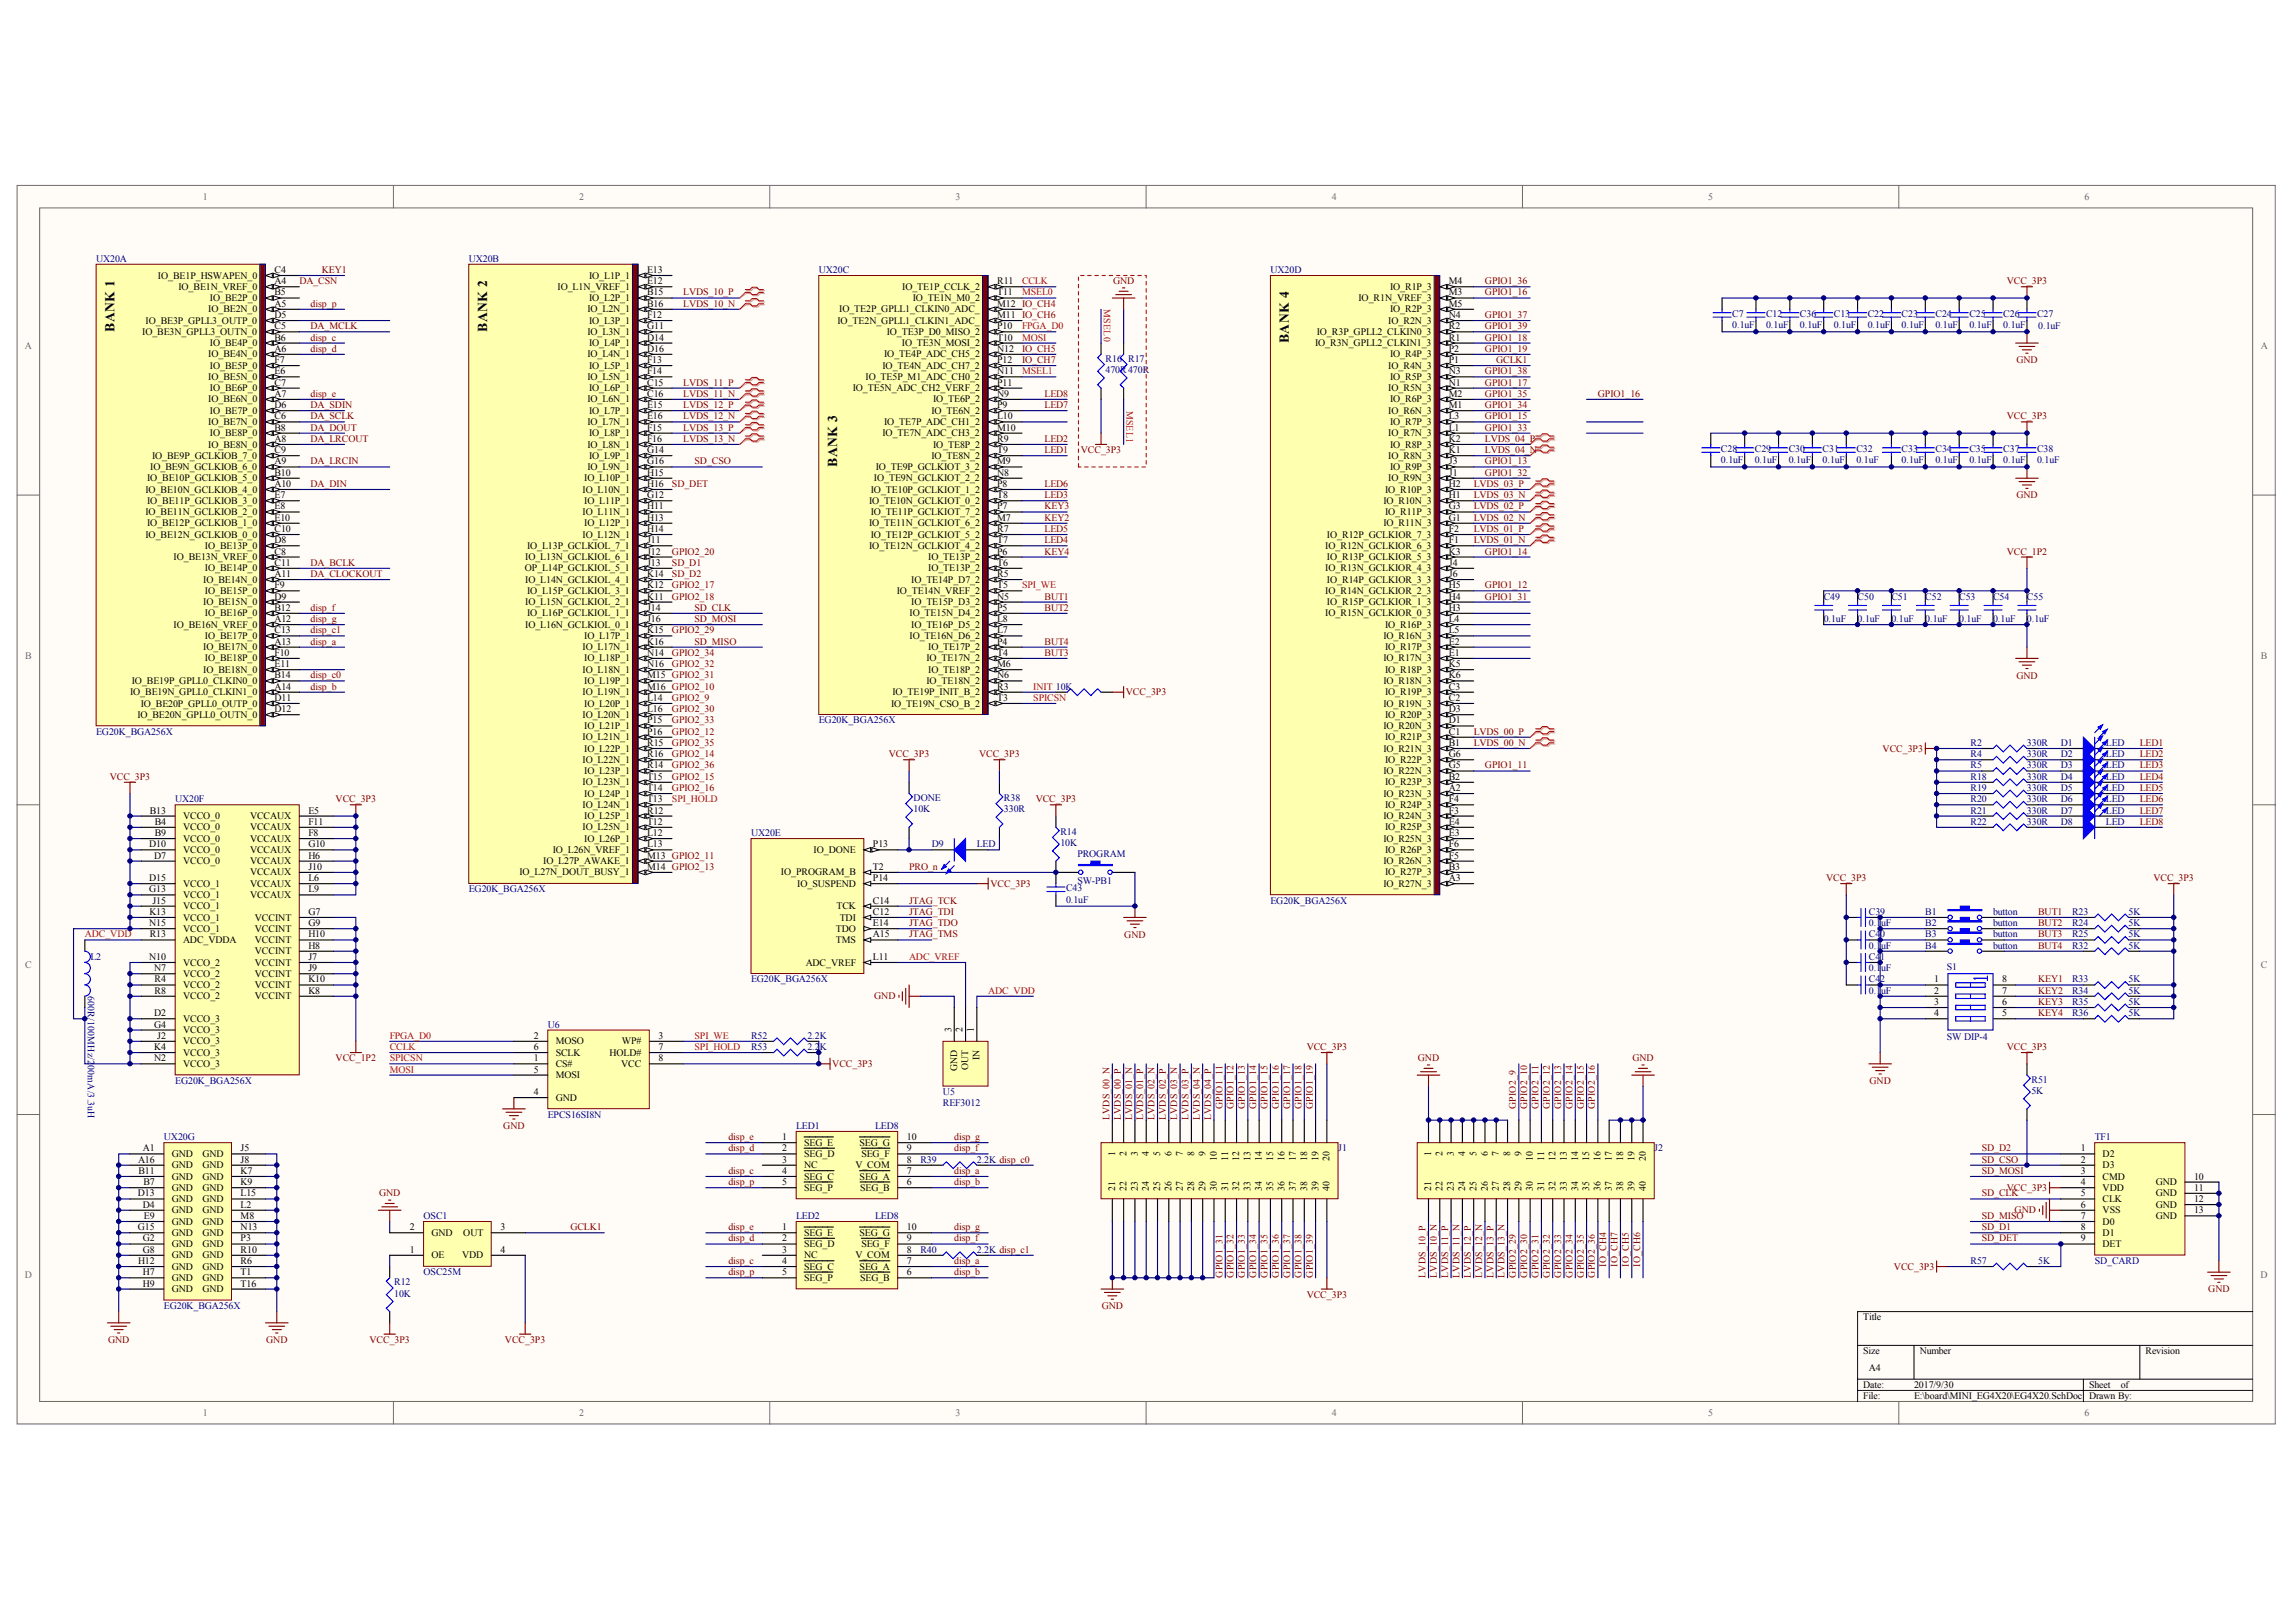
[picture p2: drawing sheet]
<svg xmlns="http://www.w3.org/2000/svg" width="287mm" height="202mm" viewBox="0 0 287 202" stroke-linecap="round" stroke-linejoin="round" font-family="sans-serif">
<defs><g id="words">
<g font-size="1.7">
<text x="14.3" y="41.5" transform="rotate(-90 14.3 41.5)">BANK 1</text>
<text x="60.9" y="41.5" transform="rotate(-90 60.9 41.5)">BANK 2</text>
<text x="161.1" y="42.9" transform="rotate(-90 161.1 42.9)">BANK 4</text>
<text x="104.6" y="58.3" transform="rotate(-90 104.6 58.3)">BANK 3</text>
</g>
<g font-size="1.2" fill="#696969">
<text x="25.4" y="25">1</text>
<text x="72.4" y="25">2</text>
<text x="119.4" y="25">3</text>
<text x="166.5" y="25">4</text>
<text x="213.5" y="25">5</text>
<text x="260.5" y="25">6</text>
<text x="3.1" y="43.6">A</text>
<text x="282.5" y="43.6">A</text>
<text x="3.2" y="82.3">B</text>
<text x="282.5" y="82.3">B</text>
<text x="3.1" y="121">C</text>
<text x="282.5" y="121">C</text>
<text x="3.1" y="159.7">D</text>
<text x="282.5" y="159.7">D</text>
<text x="25.4" y="176.9">1</text>
<text x="72.4" y="176.9">2</text>
<text x="119.4" y="176.9">3</text>
<text x="166.5" y="176.9">4</text>
<text x="213.5" y="176.9">5</text>
<text x="260.5" y="176.9">6</text>
</g>
<g font-size="1.2" fill="#000080">
<text x="12" y="32.7">UX20A</text>
<text x="58.6" y="32.7">UX20B</text>
<text x="102.3" y="34.1">UX20C</text>
<text x="158.8" y="34.1">UX20D</text>
<text x="216.5" y="39.6">C7</text>
<text x="216.5" y="41">0.1uF</text>
<text x="220.7" y="39.6">C12</text>
<text x="220.7" y="41">0.1uF</text>
<text x="224.9" y="39.6">C36</text>
<text x="224.9" y="41">0.1uF</text>
<text x="229.2" y="39.6">C13</text>
<text x="229.2" y="41">0.1uF</text>
<text x="233.4" y="39.6">C22</text>
<text x="233.4" y="41">0.1uF</text>
<text x="237.6" y="39.6">C23</text>
<text x="237.6" y="41">0.1uF</text>
<text x="241.9" y="39.6">C24</text>
<text x="241.9" y="41">0.1uF</text>
<text x="246.1" y="39.6">C25</text>
<text x="246.1" y="41">0.1uF</text>
<text x="250.3" y="39.6">C26</text>
<text x="250.3" y="41">0.1uF</text>
<text x="254.6" y="39.6">C27</text>
<text x="254.7" y="41.1">0.1uF</text>
<text x="138.2" y="46.6">470R470R</text>
<text x="138.2" y="45.2">R16 R17</text>
<text x="215.1" y="56.5">C28</text>
<text x="215.1" y="57.9">0.1uF</text>
<text x="219.3" y="56.5">C29</text>
<text x="219.3" y="57.9">0.1uF</text>
<text x="223.5" y="56.5">C30</text>
<text x="223.5" y="57.9">0.1uF</text>
<text x="227.8" y="56.5">C31</text>
<text x="227.8" y="57.9">0.1uF</text>
<text x="232" y="56.5">C32</text>
<text x="232" y="57.9">0.1uF</text>
<text x="237.6" y="56.5">C33</text>
<text x="237.6" y="57.9">0.1uF</text>
<text x="241.9" y="56.5">C34</text>
<text x="241.9" y="57.9">0.1uF</text>
<text x="246.1" y="56.5">C35</text>
<text x="246.1" y="57.9">0.1uF</text>
<text x="250.3" y="56.5">C37</text>
<text x="250.3" y="57.9">0.1uF</text>
<text x="254.6" y="56.5">C38</text>
<text x="254.6" y="57.9">0.1uF</text>
<text x="227.9" y="74.9">C49</text>
<text x="227.9" y="77.7">0.1uF</text>
<text x="232.1" y="74.9">C50</text>
<text x="232.1" y="77.7">0.1uF</text>
<text x="236.4" y="74.9">C51</text>
<text x="236.4" y="77.7">0.1uF</text>
<text x="240.6" y="74.9">C52</text>
<text x="240.6" y="77.7">0.1uF</text>
<text x="244.8" y="74.9">C53</text>
<text x="244.8" y="77.7">0.1uF</text>
<text x="249.1" y="74.9">C54</text>
<text x="249.1" y="77.7">0.1uF</text>
<text x="253.3" y="74.9">C55</text>
<text x="253.3" y="77.7">0.1uF</text>
<text x="12" y="91.8">EG20K_BGA256X</text>
<text x="102.3" y="90.4">EG20K_BGA256X</text>
<text x="246.3" y="93.2">R2</text>
<text x="246.3" y="94.6">R4</text>
<text x="253.3" y="93.2">330R</text>
<text x="253.3" y="94.6">330R</text>
<text x="257.5" y="93.2">D1</text>
<text x="257.5" y="94.6">D2</text>
<text x="263.2" y="93.2">LED</text>
<text x="263.2" y="94.6">LED</text>
<text x="21.9" y="100.2">UX20F</text>
<text x="114.2" y="100.1">DONE</text>
<text x="114.2" y="101.5">10K</text>
<text x="125.5" y="100.1">R38</text>
<text x="125.5" y="101.5">330R</text>
<text x="246.3" y="96">R5</text>
<text x="246.3" y="97.4">R18</text>
<text x="246.3" y="98.8">R19</text>
<text x="246.3" y="100.2">R20</text>
<text x="246.3" y="101.6">R21</text>
<text x="253.3" y="96">330R</text>
<text x="253.3" y="97.4">330R</text>
<text x="253.3" y="98.8">330R</text>
<text x="253.3" y="100.2">330R</text>
<text x="253.3" y="101.6">330R</text>
<text x="257.5" y="96">D3</text>
<text x="257.5" y="97.4">D4</text>
<text x="257.5" y="98.8">D5</text>
<text x="257.5" y="100.2">D6</text>
<text x="257.5" y="101.6">D7</text>
<text x="263.2" y="96">LED</text>
<text x="263.2" y="97.4">LED</text>
<text x="263.2" y="98.8">LED</text>
<text x="263.2" y="100.2">LED</text>
<text x="263.2" y="101.6">LED</text>
<text x="93.9" y="104.5">UX20E</text>
<text x="116.4" y="105.9">D9</text>
<text x="122.1" y="105.9">LED</text>
<text x="132.5" y="104.3">R14</text>
<text x="132.5" y="105.7">10K</text>
<text x="134.6" y="107.1">PROGRAM</text>
<text x="246.3" y="103">R22</text>
<text x="253.3" y="103">330R</text>
<text x="257.5" y="103">D8</text>
<text x="263.2" y="103">LED</text>
<text x="58.6" y="111.5">EG20K_BGA256X</text>
<text x="133.2" y="111.3">C43</text>
<text x="133.2" y="112.8">0.1uF</text>
<text x="134.6" y="110.5">SW-PB1</text>
<text x="158.8" y="112.9">EG20K_BGA256X</text>
<text x="11.3" y="119.9">L2</text>
<text x="233.6" y="114.3">C39</text>
<text x="233.6" y="115.7">0.1</text>
<text x="233.6" y="117.1">C40</text>
<text x="233.6" y="118.5">0.1</text>
<text x="233.6" y="119.9">C41</text>
<text x="235.1" y="115.7">uF</text>
<text x="235.1" y="118.5">uF</text>
<text x="240.6" y="114.3">B1</text>
<text x="240.6" y="115.7">B2</text>
<text x="240.6" y="117.1">B3</text>
<text x="240.6" y="118.5">B4</text>
<text x="249.1" y="114.3">button</text>
<text x="249.1" y="115.7">button</text>
<text x="249.1" y="117.1">button</text>
<text x="249.1" y="118.5">button</text>
<text x="259" y="115.7">R24</text>
<text x="259" y="117.1">R25</text>
<text x="259" y="118.5">R32</text>
<text x="259" y="114.3">R23</text>
<text x="266" y="115.7">5K</text>
<text x="266" y="117.1">5K</text>
<text x="266" y="118.5">5K</text>
<text x="266" y="114.3">5K</text>
<text x="11" y="124.5" transform="rotate(90 11 124.5)">600R/100MHz/2</text>
<text x="93.9" y="122.7">EG20K_BGA256X</text>
<text x="233.6" y="121.3">0.1</text>
<text x="233.6" y="122.7">C42</text>
<text x="233.6" y="124.1">0.1</text>
<text x="235.1" y="121.3">uF</text>
<text x="235.1" y="124.1">uF</text>
<text x="243.3" y="121.2">S1</text>
<text x="259" y="122.7">R33</text>
<text x="259" y="124.1">R34</text>
<text x="259" y="125.6">R35</text>
<text x="266" y="122.7">5K</text>
<text x="266" y="124.1">5K</text>
<text x="266" y="125.6">5K</text>
<text x="68.5" y="128.4">U6</text>
<text x="93.9" y="129.8">R52</text>
<text x="93.9" y="131.2">R53</text>
<text x="100.9" y="129.8">2.2K</text>
<text x="100.9" y="131.2">2.2</text>
<text x="102.4" y="131.2">K</text>
<text x="243.3" y="129.9">SW DIP-4</text>
<text x="259" y="127">R36</text>
<text x="266" y="127">5K</text>
<text x="11" y="133.1" transform="rotate(90 11 133.1)">00mA/3.3uH</text>
<text x="21.9" y="135.4">EG20K_BGA256X</text>
<text x="117.8" y="136.8">U5</text>
<text x="253.9" y="135.3">R51</text>
<text x="253.9" y="136.7">5K</text>
<text x="20.5" y="142.4">UX20G</text>
<text x="68.5" y="139.6">EPCS16SI8N</text>
<text x="99.5" y="141">LED1</text>
<text x="109.4" y="141">LED8</text>
<text x="117.8" y="138.2">REF3012</text>
<text x="167.2" y="143.8">J1</text>
<text x="206.7" y="143.8">J2</text>
<text x="261.8" y="142.4">TF1</text>
<text x="115" y="145.3">R39</text>
<text x="122.1" y="145.3">2.2K disp_c0</text>
<text x="52.9" y="152.3">OSC1</text>
<text x="99.5" y="152.3">LED2</text>
<text x="109.4" y="152.3">LED8</text>
<text x="49.3" y="160.6">R12</text>
<text x="49.3" y="162">10K</text>
<text x="52.9" y="159.3">OSC25M</text>
<text x="115" y="156.5">R40</text>
<text x="122.1" y="156.5">2.2K disp_c1</text>
<text x="246.3" y="157.9">R57</text>
<text x="254.7" y="157.9">5K</text>
<text x="261.8" y="157.9">SD_CARD</text>
<text x="20.5" y="163.5">EG20K_BGA256X</text>
</g>
<g font-size="1.2">
<text x="19.7" y="34.8">IO_BE1P_HSWAPEN_0</text>
<text x="34.3" y="34.1">C4</text>
<text x="34.3" y="35.5">A4</text>
<text x="73.6" y="34.8">IO_L1P_1</text>
<text x="80.9" y="34.1">E13</text>
<text x="80.9" y="35.5">E12</text>
<text x="124.6" y="35.5">R11</text>
<text x="181.1" y="35.5">M4</text>
<text x="17.8" y="41.8">IO_BE3N_GPLL3_OUTN_0</text>
<text x="18.2" y="40.4">IO_BE3P_GPLL3_OUTP_0</text>
<text x="22.3" y="36.2">IO_BE1N_VREF_0</text>
<text x="26" y="39">IO_BE2N_0</text>
<text x="26.2" y="37.6">IO_BE2P_0</text>
<text x="34.3" y="36.9">B5</text>
<text x="34.3" y="38.3">A5</text>
<text x="34.3" y="39.7">D5</text>
<text x="34.3" y="41.1">C5</text>
<text x="69.7" y="36.2">IO_L1N_VREF_1</text>
<text x="73.4" y="39">IO_L2N_1</text>
<text x="73.4" y="41.8">IO_L3N_1</text>
<text x="73.6" y="37.6">IO_L2P_1</text>
<text x="73.6" y="40.4">IO_L3P_1</text>
<text x="80.9" y="36.9">B15</text>
<text x="80.9" y="38.3">B16</text>
<text x="80.9" y="39.7">F12</text>
<text x="80.9" y="41.1">G11</text>
<text x="104.7" y="40.4">IO_TE2N_GPLL1_CLKIN1_ADC_</text>
<text x="104.9" y="39">IO_TE2P_GPLL1_CLKIN0_ADC_</text>
<text x="110.8" y="41.8">IO_TE3P_D0_MISO_2</text>
<text x="112.8" y="36.2">IO_TE1P_CCLK_2</text>
<text x="114.1" y="37.6">IO_TE1N_M0_2</text>
<text x="124.6" y="36.9">T11</text>
<text x="124.6" y="38.3">M12 IO_CH4</text>
<text x="124.6" y="39.7">M11 IO_CH6</text>
<text x="124.6" y="41.1">P10</text>
<text x="164.6" y="41.8">IO_R3P_GPLL2_CLKIN0_3</text>
<text x="169.8" y="37.6">IO_R1N_VREF_3</text>
<text x="173.5" y="40.4">IO_R2N_3</text>
<text x="173.7" y="36.2">IO_R1P_3</text>
<text x="173.7" y="39">IO_R2P_3</text>
<text x="181.1" y="36.9">M3</text>
<text x="181.1" y="38.3">M5</text>
<text x="181.1" y="39.7">N4</text>
<text x="181.1" y="41.1">R2</text>
<text x="26" y="44.7">IO_BE4N_0</text>
<text x="26" y="47.5">IO_BE5N_0</text>
<text x="26.2" y="43.2">IO_BE4P_0</text>
<text x="26.2" y="46.1">IO_BE5P_0</text>
<text x="34.3" y="42.5">B6</text>
<text x="34.3" y="44">A6</text>
<text x="34.3" y="45.4">F7</text>
<text x="34.3" y="46.8">E6</text>
<text x="73.4" y="44.7">IO_L4N_1</text>
<text x="73.4" y="47.5">IO_L5N_1</text>
<text x="73.6" y="43.2">IO_L4P_1</text>
<text x="73.6" y="46.1">IO_L5P_1</text>
<text x="80.9" y="42.5">D14</text>
<text x="80.9" y="44">D16</text>
<text x="80.9" y="45.4">F13</text>
<text x="80.9" y="46.8">F14</text>
<text x="108.2" y="47.5">IO_TE5P_M1_ADC_CH0_2</text>
<text x="110.3" y="46.1">IO_TE4N_ADC_CH7_2</text>
<text x="110.5" y="44.7">IO_TE4P_ADC_CH5_2</text>
<text x="112.7" y="43.2">IO_TE3N_MOSI_2</text>
<text x="124.6" y="42.5">T10</text>
<text x="124.6" y="44">N12</text>
<text x="124.6" y="45.4">P12</text>
<text x="124.6" y="46.8">N11</text>
<text x="164.3" y="43.2">IO_R3N_GPLL2_CLKIN1_3</text>
<text x="173.5" y="46.1">IO_R4N_3</text>
<text x="173.7" y="44.7">IO_R4P_3</text>
<text x="173.7" y="47.5">IO_R5P_3</text>
<text x="181.1" y="42.5">R1</text>
<text x="181.1" y="44">P2</text>
<text x="181.1" y="45.4">P1</text>
<text x="181.1" y="46.8">N3</text>
<text x="26" y="50.3">IO_BE6N_0</text>
<text x="26" y="53.1">IO_BE7N_0</text>
<text x="26.2" y="48.9">IO_BE6P_0</text>
<text x="26.2" y="51.7">IO_BE7P_0</text>
<text x="34.3" y="48.2">C7</text>
<text x="34.3" y="49.6">A7</text>
<text x="34.3" y="51">D6</text>
<text x="34.3" y="52.4">C6</text>
<text x="34.3" y="53.8">B8</text>
<text x="73.4" y="50.3">IO_L6N_1</text>
<text x="73.4" y="53.1">IO_L7N_1</text>
<text x="73.6" y="48.9">IO_L6P_1</text>
<text x="73.6" y="51.7">IO_L7P_1</text>
<text x="80.9" y="48.2">C15</text>
<text x="80.9" y="49.6">C16</text>
<text x="80.9" y="51">E15</text>
<text x="80.9" y="52.4">E16</text>
<text x="80.9" y="53.8">F15</text>
<text x="106.6" y="48.9">IO_TE5N_ADC_CH2_VERF_2</text>
<text x="110.5" y="53.1">IO_TE7P_ADC_CH1_2</text>
<text x="116.4" y="51.7">IO_TE6N_2</text>
<text x="116.6" y="50.3">IO_TE6P_2</text>
<text x="124.6" y="48.2">P11</text>
<text x="124.6" y="49.6">N9</text>
<text x="124.6" y="51">P9</text>
<text x="124.6" y="52.4">L10</text>
<text x="124.6" y="53.8">M10</text>
<text x="173.5" y="48.9">IO_R5N_3</text>
<text x="173.5" y="51.7">IO_R6N_3</text>
<text x="173.7" y="50.3">IO_R6P_3</text>
<text x="173.7" y="53.1">IO_R7P_3</text>
<text x="181.1" y="48.2">N1</text>
<text x="181.1" y="49.6">M2</text>
<text x="181.1" y="51">M1</text>
<text x="181.1" y="52.4">L3</text>
<text x="181.1" y="53.8">L1</text>
<text x="18.8" y="58.7">IO_BE9N_GCLKIOB_6_0</text>
<text x="19" y="57.3">IO_BE9P_GCLKIOB_7_0</text>
<text x="26" y="55.9">IO_BE8N_0</text>
<text x="26.2" y="54.5">IO_BE8P_0</text>
<text x="34.3" y="55.2">A8</text>
<text x="34.3" y="56.6">C9</text>
<text x="34.3" y="58">A9</text>
<text x="34.3" y="59.4">B10</text>
<text x="73.4" y="55.9">IO_L8N_1</text>
<text x="73.4" y="58.7">IO_L9N_1</text>
<text x="73.6" y="54.5">IO_L8P_1</text>
<text x="73.6" y="57.3">IO_L9P_1</text>
<text x="80.9" y="55.2">F16</text>
<text x="80.9" y="56.6">G14</text>
<text x="80.9" y="58">G16</text>
<text x="80.9" y="59.4">H15</text>
<text x="109.4" y="58.7">IO_TE9P_GCLKIOT_3_2</text>
<text x="110.3" y="54.5">IO_TE7N_ADC_CH3_2</text>
<text x="116.4" y="57.3">IO_TE8N_2</text>
<text x="116.6" y="55.9">IO_TE8P_2</text>
<text x="124.6" y="55.2">R9</text>
<text x="124.6" y="56.6">T9</text>
<text x="124.6" y="58">M9</text>
<text x="124.6" y="59.4">N8</text>
<text x="173.5" y="54.5">IO_R7N_3</text>
<text x="173.5" y="57.3">IO_R8N_3</text>
<text x="173.7" y="55.9">IO_R8P_3</text>
<text x="173.7" y="58.7">IO_R9P_3</text>
<text x="181.1" y="56.6">K1</text>
<text x="181.1" y="55.2">K2</text>
<text x="181.1" y="58">J3</text>
<text x="181.1" y="59.4">J1</text>
<text x="18.2" y="61.5">IO_BE10N_GCLKIOB_4_0</text>
<text x="18.2" y="64.4">IO_BE11N_GCLKIOB_2_0</text>
<text x="18.4" y="60.1">IO_BE10P_GCLKIOB_5_0</text>
<text x="18.4" y="62.9">IO_BE11P_GCLKIOB_3_0</text>
<text x="18.4" y="65.8">IO_BE12P_GCLKIOB_1_0</text>
<text x="34.3" y="60.8">A10</text>
<text x="34.3" y="62.2">E7</text>
<text x="34.3" y="63.6">E8</text>
<text x="34.3" y="65.1">E10</text>
<text x="72.8" y="61.5">IO_L10N_1</text>
<text x="72.8" y="64.4">IO_L11N_1</text>
<text x="73" y="60.1">IO_L10P_1</text>
<text x="73" y="62.9">IO_L11P_1</text>
<text x="73" y="65.8">IO_L12P_1</text>
<text x="80.9" y="60.8">H16</text>
<text x="80.9" y="62.2">G12</text>
<text x="80.9" y="63.6">H11</text>
<text x="80.9" y="65.1">H13</text>
<text x="108.6" y="62.9">IO_TE10N_GCLKIOT_0_2</text>
<text x="108.6" y="65.8">IO_TE11N_GCLKIOT_6_2</text>
<text x="108.8" y="61.5">IO_TE10P_GCLKIOT_1_2</text>
<text x="108.8" y="64.4">IO_TE11P_GCLKIOT_7_2</text>
<text x="109.2" y="60.1">IO_TE9N_GCLKIOT_2_2</text>
<text x="124.6" y="60.8">P8</text>
<text x="124.6" y="62.2">T8</text>
<text x="124.6" y="63.6">P7</text>
<text x="124.6" y="65.1">M7</text>
<text x="172.9" y="62.9">IO_R10N_3</text>
<text x="172.9" y="65.8">IO_R11N_3</text>
<text x="173.1" y="61.5">IO_R10P_3</text>
<text x="173.1" y="64.4">IO_R11P_3</text>
<text x="173.5" y="60.1">IO_R9N_3</text>
<text x="181.1" y="60.8">H2</text>
<text x="181.1" y="62.2">H1</text>
<text x="181.1" y="63.6">G3</text>
<text x="181.1" y="65.1">G1</text>
<text x="18.2" y="67.2">IO_BE12N_GCLKIOB_0_0</text>
<text x="21.7" y="70">IO_BE13N_VREF_0</text>
<text x="25.6" y="68.6">IO_BE13P_0</text>
<text x="25.6" y="71.4">IO_BE14P_0</text>
<text x="34.3" y="66.5">C10</text>
<text x="34.3" y="67.9">D8</text>
<text x="34.3" y="69.3">C8</text>
<text x="34.3" y="70.7">C11</text>
<text x="65.6" y="71.4">OP_L14P_GCLKIOL_5_1</text>
<text x="65.6" y="70">IO_L13N_GCLKIOL_6_1</text>
<text x="65.9" y="68.6">IO_L13P_GCLKIOL_7_1</text>
<text x="72.8" y="67.2">IO_L12N_1</text>
<text x="80.9" y="66.5">H14</text>
<text x="80.9" y="67.9">J11</text>
<text x="80.9" y="69.3">J12</text>
<text x="80.9" y="70.7">J13</text>
<text x="108.6" y="68.6">IO_TE12N_GCLKIOT_4_2</text>
<text x="108.8" y="67.2">IO_TE12P_GCLKIOT_5_2</text>
<text x="116" y="70">IO_TE13P_2</text>
<text x="116" y="71.4">IO_TE13P_2</text>
<text x="124.6" y="66.5">R7</text>
<text x="124.6" y="67.9">T7</text>
<text x="124.6" y="69.3">P6</text>
<text x="124.6" y="70.7">T6</text>
<text x="165.6" y="68.6">IO_R12N_GCLKIOR_6_3</text>
<text x="165.6" y="71.4">IO_R13N_GCLKIOR_4_3</text>
<text x="165.8" y="67.2">IO_R12P_GCLKIOR_7_3</text>
<text x="165.8" y="70">IO_R13P_GCLKIOR_5_3</text>
<text x="181.1" y="66.5">F2</text>
<text x="181.1" y="67.9">F1</text>
<text x="181.1" y="69.3">K3</text>
<text x="181.1" y="70.7">J4</text>
<text x="25.4" y="72.8">IO_BE14N_0</text>
<text x="25.4" y="75.6">IO_BE15N_0</text>
<text x="25.6" y="74.2">IO_BE15P_0</text>
<text x="25.6" y="77">IO_BE16P_0</text>
<text x="34.3" y="72.1">A11</text>
<text x="34.3" y="73.5">F9</text>
<text x="34.3" y="74.9">D9</text>
<text x="34.3" y="76.3">B12</text>
<text x="34.3" y="77.7">A12</text>
<text x="65.6" y="72.8">IO_L14N_GCLKIOL_4_1</text>
<text x="65.6" y="75.6">IO_L15N_GCLKIOL_2_1</text>
<text x="65.9" y="74.2">IO_L15P_GCLKIOL_3_1</text>
<text x="65.9" y="77">IO_L16P_GCLKIOL_1_1</text>
<text x="80.9" y="72.1">K14</text>
<text x="80.9" y="73.5">K12</text>
<text x="80.9" y="74.9">K11</text>
<text x="80.9" y="76.3">J14</text>
<text x="80.9" y="77.7">J16</text>
<text x="112.1" y="74.2">IO_TE14N_VREF_2</text>
<text x="113.7" y="77">IO_TE15N_D4_2</text>
<text x="113.9" y="72.8">IO_TE14P_D7_2</text>
<text x="113.9" y="75.6">IO_TE15P_D3_2</text>
<text x="124.6" y="72.1">R5</text>
<text x="124.6" y="73.5">T5</text>
<text x="124.6" y="74.9">N5</text>
<text x="124.6" y="76.3">P5</text>
<text x="124.6" y="77.7">L8</text>
<text x="165.6" y="74.2">IO_R14N_GCLKIOR_2_3</text>
<text x="165.6" y="77">IO_R15N_GCLKIOR_0_3</text>
<text x="165.8" y="72.8">IO_R14P_GCLKIOR_3_3</text>
<text x="165.8" y="75.6">IO_R15P_GCLKIOR_1_3</text>
<text x="181.1" y="72.1">J6</text>
<text x="181.1" y="73.5">H5</text>
<text x="181.1" y="74.9">H4</text>
<text x="181.1" y="76.3">H3</text>
<text x="181.1" y="77.7">L4</text>
<text x="21.7" y="78.4">IO_BE16N_VREF_0</text>
<text x="25.4" y="81.2">IO_BE17N_0</text>
<text x="25.6" y="79.8">IO_BE17P_0</text>
<text x="25.6" y="82.6">IO_BE18P_0</text>
<text x="34.3" y="79.1">C13</text>
<text x="34.3" y="80.5">A13</text>
<text x="34.3" y="81.9">F10</text>
<text x="34.3" y="83.3">E11</text>
<text x="65.6" y="78.4">IO_L16N_GCLKIOL_0_1</text>
<text x="72.8" y="81.2">IO_L17N_1</text>
<text x="73" y="79.8">IO_L17P_1</text>
<text x="73" y="82.6">IO_L18P_1</text>
<text x="80.9" y="79.1">K15</text>
<text x="80.9" y="80.5">K16</text>
<text x="80.9" y="81.9">N14</text>
<text x="80.9" y="83.3">N16</text>
<text x="113.7" y="79.8">IO_TE16N_D6_2</text>
<text x="113.9" y="78.4">IO_TE16P_D5_2</text>
<text x="115.8" y="82.6">IO_TE17N_2</text>
<text x="116" y="81.2">IO_TE17P_2</text>
<text x="124.6" y="79.1">L7</text>
<text x="124.6" y="80.5">P4</text>
<text x="124.6" y="81.9">T4</text>
<text x="124.6" y="83.3">M6</text>
<text x="172.9" y="79.8">IO_R16N_3</text>
<text x="172.9" y="82.6">IO_R17N_3</text>
<text x="173.1" y="78.4">IO_R16P_3</text>
<text x="173.1" y="81.2">IO_R17P_3</text>
<text x="181.1" y="79.1">L5</text>
<text x="181.1" y="80.5">E2</text>
<text x="181.1" y="81.9">E1</text>
<text x="181.1" y="83.3">K5</text>
<text x="16.3" y="86.9">IO_BE19N_GPLL0_CLKIN1_0</text>
<text x="16.5" y="85.5">IO_BE19P_GPLL0_CLKIN0_0</text>
<text x="17.2" y="89.7">IO_BE20N_GPLL0_OUTN_0</text>
<text x="17.6" y="88.3">IO_BE20P_GPLL0_OUTP_0</text>
<text x="25.4" y="84">IO_BE18N_0</text>
<text x="34.3" y="84.8">B14</text>
<text x="34.3" y="86.2">A14</text>
<text x="34.3" y="87.6">D11</text>
<text x="34.3" y="89">D12</text>
<text x="72.8" y="84">IO_L18N_1</text>
<text x="72.8" y="86.9">IO_L19N_1</text>
<text x="72.8" y="89.7">IO_L20N_1</text>
<text x="73" y="85.5">IO_L19P_1</text>
<text x="73" y="88.3">IO_L20P_1</text>
<text x="80.9" y="84.8">M15 GPIO2_31</text>
<text x="80.9" y="86.2">M16 GPIO2_10</text>
<text x="80.9" y="87.6">L14</text>
<text x="80.9" y="89">L16</text>
<text x="111.4" y="88.3">IO_TE19N_CSO_B_2</text>
<text x="111.5" y="86.9">IO_TE19P_INIT_B_2</text>
<text x="115.8" y="85.5">IO_TE18N_2</text>
<text x="116" y="84">IO_TE18P_2</text>
<text x="124.6" y="84.8">N6</text>
<text x="124.6" y="86.2">R3</text>
<text x="124.6" y="87.6">T3</text>
<text x="172.9" y="85.5">IO_R18N_3</text>
<text x="172.9" y="88.3">IO_R19N_3</text>
<text x="173.1" y="84">IO_R18P_3</text>
<text x="173.1" y="86.9">IO_R19P_3</text>
<text x="173.1" y="89.7">IO_R20P_3</text>
<text x="181.1" y="84.8">K6</text>
<text x="181.1" y="86.2">C3</text>
<text x="181.1" y="87.6">C2</text>
<text x="181.1" y="89">D3</text>
<text x="72.8" y="92.5">IO_L21N_1</text>
<text x="72.8" y="95.3">IO_L22N_1</text>
<text x="73" y="91.1">IO_L21P_1</text>
<text x="73" y="93.9">IO_L22P_1</text>
<text x="80.9" y="90.4">P15</text>
<text x="80.9" y="91.8">P16</text>
<text x="80.9" y="93.2">R15</text>
<text x="80.9" y="94.6">R16</text>
<text x="172.9" y="91.1">IO_R20N_3</text>
<text x="172.9" y="93.9">IO_R21N_3</text>
<text x="173.1" y="92.5">IO_R21P_3</text>
<text x="173.1" y="95.3">IO_R22P_3</text>
<text x="181.1" y="90.4">D1</text>
<text x="181.1" y="91.8">C1</text>
<text x="181.1" y="93.2">B1</text>
<text x="181.1" y="94.6">G6</text>
<text x="18.7" y="101.6">B13</text>
<text x="38.5" y="101.6">E5</text>
<text x="72.8" y="98.1">IO_L23N_1</text>
<text x="72.8" y="100.9">IO_L24N_1</text>
<text x="73" y="96.7">IO_L23P_1</text>
<text x="73" y="99.5">IO_L24P_1</text>
<text x="80.9" y="96">R14</text>
<text x="80.9" y="97.4">T15</text>
<text x="80.9" y="98.8">T14</text>
<text x="80.9" y="100.2">T13</text>
<text x="80.9" y="101.6">R12</text>
<text x="172.9" y="96.7">IO_R22N_3</text>
<text x="172.9" y="99.5">IO_R23N_3</text>
<text x="173.1" y="98.1">IO_R23P_3</text>
<text x="173.1" y="100.9">IO_R24P_3</text>
<text x="181.1" y="96">G5</text>
<text x="181.1" y="97.4">B2</text>
<text x="181.1" y="98.8">A2</text>
<text x="181.1" y="100.2">F4</text>
<text x="181.1" y="101.6">F3</text>
<text x="18.6" y="105.9">D10</text>
<text x="19.3" y="107.3">D7</text>
<text x="19.4" y="103">B4</text>
<text x="19.4" y="104.5">B9</text>
<text x="22.9" y="102.3">VCCO_0</text>
<text x="22.9" y="103.7">VCCO_0</text>
<text x="22.9" y="105.2">VCCO_0</text>
<text x="22.9" y="106.6">VCCO_0</text>
<text x="22.9" y="108">VCCO_0</text>
<text x="31.2" y="102.3">VCCAUX</text>
<text x="31.2" y="103.7">VCCAUX</text>
<text x="31.2" y="105.2">VCCAUX</text>
<text x="31.2" y="106.6">VCCAUX</text>
<text x="31.2" y="108">VCCAUX</text>
<text x="38.5" y="103">F11</text>
<text x="38.5" y="104.5">F8</text>
<text x="38.5" y="105.9">G10</text>
<text x="38.5" y="107.3">H6</text>
<text x="67.9" y="108">IO_L27P_AWAKE_1</text>
<text x="69.1" y="106.6">IO_L26N_VREF_1</text>
<text x="72.8" y="103.7">IO_L25N_1</text>
<text x="73" y="102.3">IO_L25P_1</text>
<text x="73" y="105.2">IO_L26P_1</text>
<text x="80.9" y="103">T12</text>
<text x="80.9" y="104.5">L12</text>
<text x="80.9" y="105.9">L13</text>
<text x="80.9" y="107.3">M13 GPIO2_11</text>
<text x="101.7" y="106.6">IO_DONE</text>
<text x="109.1" y="105.9">P13</text>
<text x="172.9" y="102.3">IO_R24N_3</text>
<text x="172.9" y="105.2">IO_R25N_3</text>
<text x="172.9" y="108">IO_R26N_3</text>
<text x="173.1" y="103.7">IO_R25P_3</text>
<text x="173.1" y="106.6">IO_R26P_3</text>
<text x="181.1" y="103">E4</text>
<text x="181.1" y="104.5">E3</text>
<text x="181.1" y="105.9">F6</text>
<text x="181.1" y="107.3">F5</text>
<text x="18.6" y="110.1">D15</text>
<text x="18.6" y="111.5">G13</text>
<text x="19.1" y="112.9">J15</text>
<text x="22.9" y="110.8">VCCO_1</text>
<text x="22.9" y="112.2">VCCO_1</text>
<text x="22.9" y="113.6">VCCO_1</text>
<text x="31.2" y="109.4">VCCAUX</text>
<text x="31.2" y="110.8">VCCAUX</text>
<text x="31.2" y="112.2">VCCAUX</text>
<text x="38.5" y="108.7">J10</text>
<text x="38.5" y="110.1">L6</text>
<text x="38.5" y="111.5">L9</text>
<text x="64.9" y="109.4">IO_L27N_DOUT_BUSY_1</text>
<text x="80.9" y="108.7">M14 GPIO2_13</text>
<text x="97.6" y="109.4">IO_PROGRAM_B</text>
<text x="99.6" y="110.8">IO_SUSPEND</text>
<text x="104.6" y="113.6">TCK</text>
<text x="109.1" y="108.7">T2</text>
<text x="109.1" y="110.1">P14</text>
<text x="109.1" y="112.9">C14</text>
<text x="172.9" y="110.8">IO_R27N_3</text>
<text x="173.1" y="109.4">IO_R27P_3</text>
<text x="181.1" y="108.7">B3</text>
<text x="181.1" y="110.1">A3</text>
<text x="18.6" y="115.7">N15</text>
<text x="18.6" y="119.9">N10</text>
<text x="18.7" y="114.3">K13</text>
<text x="18.7" y="117.1">R13</text>
<text x="22.9" y="115">VCCO_1</text>
<text x="22.9" y="116.4">VCCO_1</text>
<text x="22.9" y="117.8">ADC_VDDA</text>
<text x="31.9" y="115">VCCINT</text>
<text x="31.9" y="116.4">VCCINT</text>
<text x="31.9" y="117.8">VCCINT</text>
<text x="31.9" y="119.2">VCCINT</text>
<text x="38.5" y="114.3">G7</text>
<text x="38.5" y="115.7">G9</text>
<text x="38.5" y="117.1">H10</text>
<text x="38.5" y="118.5">H8</text>
<text x="38.5" y="119.9">J7</text>
<text x="104.5" y="116.4">TDO</text>
<text x="104.5" y="117.8">TMS</text>
<text x="104.9" y="115">TDI</text>
<text x="109.1" y="114.3">C12</text>
<text x="109.1" y="115.7">E14</text>
<text x="109.1" y="117.1">A15</text>
<text x="109.1" y="119.9">L11</text>
<text x="19.3" y="121.3">N7</text>
<text x="19.3" y="122.7">R4</text>
<text x="19.3" y="124.1">R8</text>
<text x="22.9" y="120.6">VCCO_2</text>
<text x="22.9" y="122">VCCO_2</text>
<text x="22.9" y="123.4">VCCO_2</text>
<text x="22.9" y="124.9">VCCO_2</text>
<text x="31.9" y="120.6">VCCINT</text>
<text x="31.9" y="122">VCCINT</text>
<text x="31.9" y="123.4">VCCINT</text>
<text x="31.9" y="124.9">VCCINT</text>
<text x="38.5" y="121.3">J9</text>
<text x="38.5" y="122.7">K10</text>
<text x="38.5" y="124.1">K8</text>
<text x="100.7" y="120.6">ADC_VREF</text>
<text x="241.7" y="122.7">1</text>
<text x="241.7" y="124.1">2</text>
<text x="241.7" y="125.6">3</text>
<text x="250.2" y="122.7">8</text>
<text x="250.2" y="124.1">7</text>
<text x="250.2" y="125.6">6</text>
<text x="19.3" y="127">D2</text>
<text x="19.3" y="128.4">G4</text>
<text x="19.3" y="131.2">K4</text>
<text x="19.7" y="129.8">J2</text>
<text x="22.9" y="127.7">VCCO_3</text>
<text x="22.9" y="129.1">VCCO_3</text>
<text x="22.9" y="130.5">VCCO_3</text>
<text x="22.9" y="131.9">VCCO_3</text>
<text x="66.7" y="129.8">2</text>
<text x="66.7" y="131.2">6</text>
<text x="69.4" y="130.5">MOSO</text>
<text x="69.4" y="131.9">SCLK</text>
<text x="76.2" y="131.9">HOLD#</text>
<text x="77.7" y="130.5">WP#</text>
<text x="82.3" y="129.8">3</text>
<text x="82.3" y="131.2">7</text>
<text x="118.9" y="129" transform="rotate(-90 118.9 129)">3</text>
<text x="120.3" y="129" transform="rotate(-90 120.3 129)">2</text>
<text x="121.7" y="129" transform="rotate(-90 121.7 129)">1</text>
<text x="241.7" y="127">4</text>
<text x="250.2" y="127">5</text>
<text x="19.3" y="132.6">N2</text>
<text x="22.9" y="133.3">VCCO_3</text>
<text x="66.7" y="132.6">1</text>
<text x="66.7" y="134">5</text>
<text x="66.7" y="136.8">4</text>
<text x="69.4" y="133.3">CS#</text>
<text x="69.4" y="134.7">MOSI</text>
<text x="69.4" y="137.5">GND</text>
<text x="77.6" y="133.3">VCC</text>
<text x="82.3" y="132.6">8</text>
<text x="119.6" y="133.8" transform="rotate(-90 119.6 133.8)">GND</text>
<text x="121" y="133.7" transform="rotate(-90 121 133.7)">OUT</text>
<text x="122.4" y="132.4" transform="rotate(-90 122.4 132.4)">IN</text>
<text x="17.9" y="143.8">A1</text>
<text x="30.1" y="143.8">J5</text>
<text x="97.8" y="142.4">1</text>
<text x="97.8" y="143.8">2</text>
<text x="100.5" y="143.1">SEG_E</text>
<text x="107.4" y="143.1">SEG_G</text>
<text x="113.3" y="143.8">9</text>
<text x="113.3" y="142.4">10</text>
<text x="260" y="143.8">1</text>
<text x="17.2" y="149.5">D13</text>
<text x="17.3" y="145.3">A16</text>
<text x="17.3" y="146.7">B11</text>
<text x="17.9" y="148.1">B7</text>
<text x="21.5" y="144.5">GND</text>
<text x="21.5" y="146">GND</text>
<text x="21.5" y="147.4">GND</text>
<text x="21.5" y="148.8">GND</text>
<text x="25.3" y="144.5">GND</text>
<text x="25.3" y="146">GND</text>
<text x="25.3" y="147.4">GND</text>
<text x="25.3" y="148.8">GND</text>
<text x="30.1" y="145.3">J8</text>
<text x="30.1" y="146.7">K7</text>
<text x="30.1" y="148.1">K9</text>
<text x="30.1" y="149.5">L15</text>
<text x="97.8" y="145.3">3</text>
<text x="97.8" y="146.7">4</text>
<text x="97.8" y="148.1">5</text>
<text x="100.5" y="144.5">SEG_D</text>
<text x="100.5" y="146">NC</text>
<text x="100.5" y="147.4">SEG_C</text>
<text x="100.5" y="148.8">SEG_P</text>
<text x="106.9" y="146">V_COM</text>
<text x="107.4" y="147.4">SEG_A</text>
<text x="107.5" y="148.8">SEG_B</text>
<text x="107.6" y="144.5">SEG_F</text>
<text x="113.3" y="148.1">6</text>
<text x="113.3" y="146.7">7</text>
<text x="113.3" y="145.3">8</text>
<text x="139.4" y="148.8" transform="rotate(-90 139.4 148.8)">21</text>
<text x="139.4" y="144.4" transform="rotate(-90 139.4 144.4)">1</text>
<text x="140.8" y="148.8" transform="rotate(-90 140.8 148.8)">22</text>
<text x="140.8" y="144.4" transform="rotate(-90 140.8 144.4)">2</text>
<text x="142.2" y="148.8" transform="rotate(-90 142.2 148.8)">23</text>
<text x="142.2" y="144.4" transform="rotate(-90 142.2 144.4)">3</text>
<text x="143.6" y="148.8" transform="rotate(-90 143.6 148.8)">24</text>
<text x="143.6" y="144.4" transform="rotate(-90 143.6 144.4)">4</text>
<text x="145" y="148.8" transform="rotate(-90 145 148.8)">25</text>
<text x="145" y="144.4" transform="rotate(-90 145 144.4)">5</text>
<text x="146.4" y="148.8" transform="rotate(-90 146.4 148.8)">26</text>
<text x="146.4" y="144.4" transform="rotate(-90 146.4 144.4)">6</text>
<text x="147.8" y="148.8" transform="rotate(-90 147.8 148.8)">27</text>
<text x="147.8" y="144.4" transform="rotate(-90 147.8 144.4)">7</text>
<text x="149.2" y="148.8" transform="rotate(-90 149.2 148.8)">28</text>
<text x="149.2" y="144.4" transform="rotate(-90 149.2 144.4)">8</text>
<text x="150.6" y="148.8" transform="rotate(-90 150.6 148.8)">29</text>
<text x="150.6" y="144.4" transform="rotate(-90 150.6 144.4)">9</text>
<text x="152.1" y="148.8" transform="rotate(-90 152.1 148.8)">30</text>
<text x="152.1" y="145" transform="rotate(-90 152.1 145)">10</text>
<text x="153.5" y="148.8" transform="rotate(-90 153.5 148.8)">31</text>
<text x="153.5" y="145" transform="rotate(-90 153.5 145)">11</text>
<text x="154.9" y="148.8" transform="rotate(-90 154.9 148.8)">32</text>
<text x="154.9" y="145" transform="rotate(-90 154.9 145)">12</text>
<text x="156.3" y="148.8" transform="rotate(-90 156.3 148.8)">33</text>
<text x="156.3" y="145" transform="rotate(-90 156.3 145)">13</text>
<text x="157.7" y="148.8" transform="rotate(-90 157.7 148.8)">34</text>
<text x="157.7" y="145" transform="rotate(-90 157.7 145)">14</text>
<text x="159.1" y="148.8" transform="rotate(-90 159.1 148.8)">35</text>
<text x="159.1" y="145" transform="rotate(-90 159.1 145)">15</text>
<text x="160.5" y="148.8" transform="rotate(-90 160.5 148.8)">36</text>
<text x="160.5" y="145" transform="rotate(-90 160.5 145)">16</text>
<text x="161.9" y="148.8" transform="rotate(-90 161.9 148.8)">37</text>
<text x="161.9" y="145" transform="rotate(-90 161.9 145)">17</text>
<text x="163.3" y="148.8" transform="rotate(-90 163.3 148.8)">38</text>
<text x="163.3" y="145" transform="rotate(-90 163.3 145)">18</text>
<text x="164.8" y="148.8" transform="rotate(-90 164.8 148.8)">39</text>
<text x="164.8" y="145" transform="rotate(-90 164.8 145)">19</text>
<text x="166.2" y="148.8" transform="rotate(-90 166.2 148.8)">40</text>
<text x="166.2" y="145" transform="rotate(-90 166.2 145)">20</text>
<text x="178.9" y="148.8" transform="rotate(-90 178.9 148.8)">21</text>
<text x="178.9" y="144.4" transform="rotate(-90 178.9 144.4)">1</text>
<text x="180.3" y="148.8" transform="rotate(-90 180.3 148.8)">22</text>
<text x="180.3" y="144.4" transform="rotate(-90 180.3 144.4)">2</text>
<text x="181.7" y="148.8" transform="rotate(-90 181.7 148.8)">23</text>
<text x="181.7" y="144.4" transform="rotate(-90 181.7 144.4)">3</text>
<text x="183.1" y="148.8" transform="rotate(-90 183.1 148.8)">24</text>
<text x="183.1" y="144.4" transform="rotate(-90 183.1 144.4)">4</text>
<text x="184.5" y="148.8" transform="rotate(-90 184.5 148.8)">25</text>
<text x="184.5" y="144.4" transform="rotate(-90 184.5 144.4)">5</text>
<text x="185.9" y="148.8" transform="rotate(-90 185.9 148.8)">26</text>
<text x="185.9" y="144.4" transform="rotate(-90 185.9 144.4)">6</text>
<text x="187.3" y="148.8" transform="rotate(-90 187.3 148.8)">27</text>
<text x="187.3" y="144.4" transform="rotate(-90 187.3 144.4)">7</text>
<text x="188.7" y="148.8" transform="rotate(-90 188.7 148.8)">28</text>
<text x="188.7" y="144.4" transform="rotate(-90 188.7 144.4)">8</text>
<text x="190.2" y="148.8" transform="rotate(-90 190.2 148.8)">29</text>
<text x="190.2" y="144.4" transform="rotate(-90 190.2 144.4)">9</text>
<text x="191.6" y="148.8" transform="rotate(-90 191.6 148.8)">30</text>
<text x="191.6" y="145" transform="rotate(-90 191.6 145)">10</text>
<text x="193" y="148.8" transform="rotate(-90 193 148.8)">31</text>
<text x="193" y="145" transform="rotate(-90 193 145)">11</text>
<text x="194.4" y="148.8" transform="rotate(-90 194.4 148.8)">32</text>
<text x="194.4" y="145" transform="rotate(-90 194.4 145)">12</text>
<text x="195.8" y="148.8" transform="rotate(-90 195.8 148.8)">33</text>
<text x="195.8" y="145" transform="rotate(-90 195.8 145)">13</text>
<text x="197.2" y="148.8" transform="rotate(-90 197.2 148.8)">34</text>
<text x="197.2" y="145" transform="rotate(-90 197.2 145)">14</text>
<text x="198.6" y="148.8" transform="rotate(-90 198.6 148.8)">35</text>
<text x="198.6" y="145" transform="rotate(-90 198.6 145)">15</text>
<text x="200" y="148.8" transform="rotate(-90 200 148.8)">36</text>
<text x="200" y="145" transform="rotate(-90 200 145)">16</text>
<text x="201.4" y="148.8" transform="rotate(-90 201.4 148.8)">37</text>
<text x="201.4" y="145" transform="rotate(-90 201.4 145)">17</text>
<text x="202.9" y="148.8" transform="rotate(-90 202.9 148.8)">38</text>
<text x="202.9" y="145" transform="rotate(-90 202.9 145)">18</text>
<text x="204.3" y="148.8" transform="rotate(-90 204.3 148.8)">39</text>
<text x="204.3" y="145" transform="rotate(-90 204.3 145)">19</text>
<text x="205.7" y="148.8" transform="rotate(-90 205.7 148.8)">40</text>
<text x="205.7" y="145" transform="rotate(-90 205.7 145)">20</text>
<text x="260" y="145.3">2</text>
<text x="260" y="146.7">3</text>
<text x="260" y="148.1">4</text>
<text x="260" y="149.5">5</text>
<text x="262.8" y="144.5">D2</text>
<text x="262.8" y="146">D3</text>
<text x="262.8" y="147.4">CMD</text>
<text x="262.8" y="148.8">VDD</text>
<text x="269.4" y="148.1">GND</text>
<text x="269.4" y="149.5">GND</text>
<text x="274.2" y="147.4">10</text>
<text x="274.2" y="148.8">11</text>
<text x="17.2" y="153.7">G15</text>
<text x="17.9" y="150.9">D4</text>
<text x="17.9" y="155.1">G2</text>
<text x="18" y="152.3">E9</text>
<text x="21.5" y="150.2">GND</text>
<text x="21.5" y="151.6">GND</text>
<text x="21.5" y="153">GND</text>
<text x="21.5" y="154.4">GND</text>
<text x="21.5" y="155.8">GND</text>
<text x="25.3" y="150.2">GND</text>
<text x="25.3" y="151.6">GND</text>
<text x="25.3" y="153">GND</text>
<text x="25.3" y="154.4">GND</text>
<text x="25.3" y="155.8">GND</text>
<text x="30.1" y="150.9">L2</text>
<text x="30.1" y="152.3">M8</text>
<text x="30.1" y="153.7">N13</text>
<text x="30.1" y="155.1">P3</text>
<text x="51.2" y="153.7">2</text>
<text x="53.9" y="154.4">GND</text>
<text x="57.9" y="154.4">OUT</text>
<text x="62.5" y="153.7">3</text>
<text x="97.8" y="153.7">1</text>
<text x="97.8" y="155.1">2</text>
<text x="100.5" y="154.4">SEG_E</text>
<text x="100.5" y="155.8">SEG_D</text>
<text x="107.4" y="154.4">SEG_G</text>
<text x="107.6" y="155.8">SEG_F</text>
<text x="113.3" y="155.1">9</text>
<text x="113.3" y="153.7">10</text>
<text x="260" y="150.9">6</text>
<text x="260" y="152.3">7</text>
<text x="260" y="153.7">8</text>
<text x="260" y="155.1">9</text>
<text x="262.8" y="150.2">CLK</text>
<text x="262.8" y="151.6">VSS</text>
<text x="262.8" y="153">D0</text>
<text x="262.8" y="154.4">D1</text>
<text x="262.8" y="155.8">DET</text>
<text x="269.4" y="150.9">GND</text>
<text x="269.4" y="152.3">GND</text>
<text x="274.2" y="150.2">12</text>
<text x="274.2" y="151.6">13</text>
<text x="17.3" y="157.9">H12</text>
<text x="17.9" y="156.5">G8</text>
<text x="17.9" y="159.3">H7</text>
<text x="17.9" y="160.7">H9</text>
<text x="21.5" y="157.2">GND</text>
<text x="21.5" y="158.6">GND</text>
<text x="21.5" y="160">GND</text>
<text x="21.5" y="161.4">GND</text>
<text x="25.3" y="157.2">GND</text>
<text x="25.3" y="158.6">GND</text>
<text x="25.3" y="160">GND</text>
<text x="25.3" y="161.4">GND</text>
<text x="30.1" y="156.5">R10</text>
<text x="30.1" y="157.9">R6</text>
<text x="30.1" y="159.3">T1</text>
<text x="30.1" y="160.7">T16</text>
<text x="51.2" y="156.5">1</text>
<text x="53.9" y="157.2">OE</text>
<text x="57.7" y="157.2">VDD</text>
<text x="62.5" y="156.5">4</text>
<text x="97.8" y="156.5">3</text>
<text x="97.8" y="157.9">4</text>
<text x="97.8" y="159.3">5</text>
<text x="100.5" y="157.2">NC</text>
<text x="100.5" y="158.6">SEG_C</text>
<text x="100.5" y="160">SEG_P</text>
<text x="106.9" y="157.2">V_COM</text>
<text x="107.4" y="158.6">SEG_A</text>
<text x="107.5" y="160">SEG_B</text>
<text x="113.3" y="159.3">6</text>
<text x="113.3" y="157.9">7</text>
<text x="113.3" y="156.5">8</text>
<text x="232.8" y="165">Title</text>
<text x="232.8" y="169.2">Size</text>
<text x="232.8" y="173.4">Date:</text>
<text x="233.6" y="171.3">A4</text>
<text x="239.2" y="173.4">2017/9/30</text>
<text x="239.9" y="169.2">Number</text>
<text x="261.1" y="173.4">Sheet</text>
<text x="265" y="173.4">of</text>
<text x="268.1" y="169.2">Revision</text>
<text x="232.8" y="174.8">File:</text>
<text x="239.2" y="174.8">E:\board\MINI_EG4X20\EG4X20.SchDoc</text>
<text x="261.1" y="174.8">Drawn By:</text>
</g>
<g font-size="1.2" fill="#800000">
<text x="37.4" y="35.5">DA_CSN</text>
<text x="40.2" y="34.1">KEY1</text>
<text x="139.1" y="35.5">GND</text>
<text x="185.6" y="35.5">GPIO1_36</text>
<text x="250.8" y="35.5">VCC_3P3</text>
<text x="38.8" y="38.3">disp_p</text>
<text x="38.8" y="41.1">DA_MCLK</text>
<text x="85.4" y="38.3">LVDS_10_N</text>
<text x="85.4" y="36.9">LVDS_10_P</text>
<text x="185.6" y="36.9">GPIO1_16</text>
<text x="185.6" y="41.1">GPIO1_39</text>
<text x="185.6" y="39.7">GPIO1_37</text>
<text x="38.8" y="44">disp_d</text>
<text x="38.8" y="42.5">disp_c</text>
<text x="127.7" y="44">IO_CH5</text>
<text x="127.7" y="45.4">IO_CH7</text>
<text x="185.6" y="46.8">GPIO1_38</text>
<text x="185.6" y="42.5">GPIO1_18</text>
<text x="185.6" y="44">GPIO1_19</text>
<text x="187" y="45.4">GCLK1</text>
<text x="252" y="45.4">GND</text>
<text x="38.8" y="49.6">disp_e</text>
<text x="38.8" y="53.8">DA_DOUT</text>
<text x="38.8" y="51">DA_SDIN</text>
<text x="38.8" y="52.4">DA_SCLK</text>
<text x="85.4" y="49.6">LVDS_11_N</text>
<text x="85.4" y="48.2">LVDS_11_P</text>
<text x="85.4" y="52.4">LVDS_12_N</text>
<text x="85.4" y="51">LVDS_12_P</text>
<text x="85.4" y="53.8">LVDS_13_P</text>
<text x="130.5" y="51">LED7</text>
<text x="130.5" y="49.6">LED8</text>
<text x="185.6" y="48.2">GPIO1_17</text>
<text x="185.6" y="52.4">GPIO1_15</text>
<text x="185.6" y="49.6">GPIO1_35</text>
<text x="185.6" y="51">GPIO1_34</text>
<text x="185.6" y="53.8">GPIO1_33</text>
<text x="199.7" y="49.6">GPIO1_16</text>
<text x="250.8" y="52.4">VCC_3P3</text>
<text x="38.8" y="58">DA_LRCIN</text>
<text x="38.8" y="55.2">DA_LRCOUT</text>
<text x="85.4" y="55.2">LVDS_13_N</text>
<text x="86.8" y="58">SD_CSO</text>
<text x="130.5" y="56.6">LED1</text>
<text x="130.5" y="55.2">LED2</text>
<text x="135.1" y="56.6">VCC_3P3</text>
<text x="185.6" y="55.2">LVDS_04_P</text>
<text x="185.6" y="56.6">LVDS_04_N</text>
<text x="185.6" y="58">GPIO1_13</text>
<text x="185.6" y="59.4">GPIO1_32</text>
<text x="38.8" y="60.8">DA_DIN</text>
<text x="84" y="60.8">SD_DET</text>
<text x="130.5" y="62.2">LED3</text>
<text x="130.5" y="60.8">LED6</text>
<text x="130.5" y="65.1">KEY2</text>
<text x="130.5" y="63.6">KEY3</text>
<text x="184.2" y="63.6">LVDS_02_P</text>
<text x="184.2" y="65.1">LVDS_02_N</text>
<text x="184.2" y="60.8">LVDS_03_P</text>
<text x="184.2" y="62.2">LVDS_03_N</text>
<text x="252" y="62.3">GND</text>
<text x="38.8" y="70.7">DA_BCLK</text>
<text x="84" y="69.3">GPIO2_20</text>
<text x="84" y="70.7">SD_D1</text>
<text x="130.5" y="67.9">LED4</text>
<text x="130.5" y="66.5">LED5</text>
<text x="130.5" y="69.3">KEY4</text>
<text x="184.2" y="67.9">LVDS_01_N</text>
<text x="184.2" y="66.5">LVDS_01_P</text>
<text x="185.6" y="69.3">GPIO1_14</text>
<text x="250.8" y="69.3">VCC_1P2</text>
<text x="38.8" y="77.7">disp_g</text>
<text x="38.8" y="76.3">disp_f</text>
<text x="38.8" y="72.1">DA_CLOCKOUT</text>
<text x="84" y="73.5">GPIO2_17</text>
<text x="84" y="74.9">GPIO2_18</text>
<text x="84" y="72.1">SD_D2</text>
<text x="86.8" y="77.7">SD_MOSI</text>
<text x="86.8" y="76.3">SD_CLK</text>
<text x="130.5" y="74.9">BUT1</text>
<text x="130.5" y="76.3">BUT2</text>
<text x="185.6" y="73.5">GPIO1_12</text>
<text x="185.6" y="74.9">GPIO1_31</text>
<text x="38.8" y="80.5">disp_a</text>
<text x="38.8" y="79.1">disp_c1</text>
<text x="84" y="81.9">GPIO2_34</text>
<text x="84" y="83.3">GPIO2_32</text>
<text x="84" y="79.1">GPIO2_29</text>
<text x="86.8" y="80.5">SD_MISO</text>
<text x="130.5" y="81.9">BUT3</text>
<text x="130.5" y="80.5">BUT4</text>
<text x="38.8" y="84.8">disp_c0</text>
<text x="38.8" y="86.2">disp_b</text>
<text x="84" y="89">GPIO2_30</text>
<text x="84" y="87.6">GPIO2_9</text>
<text x="140.7" y="86.9">VCC_3P3</text>
<text x="252" y="84.8">GND</text>
<text x="84" y="91.8">GPIO2_12</text>
<text x="84" y="94.6">GPIO2_14</text>
<text x="84" y="93.2">GPIO2_35</text>
<text x="84" y="90.4">GPIO2_33</text>
<text x="111.1" y="94.6">VCC_3P3</text>
<text x="122.4" y="94.6">VCC_3P3</text>
<text x="184.2" y="93.2">LVDS_00_N</text>
<text x="184.2" y="91.8">LVDS_00_P</text>
<text x="235.3" y="93.9">VCC_3P3</text>
<text x="267.4" y="93.2">LED1</text>
<text x="267.4" y="94.6">LED2</text>
<text x="13.7" y="97.4">VCC_3P3</text>
<text x="41.9" y="100.2">VCC_3P3</text>
<text x="84" y="97.4">GPIO2_15</text>
<text x="84" y="98.8">GPIO2_16</text>
<text x="84" y="96">GPIO2_36</text>
<text x="129.4" y="100.2">VCC_3P3</text>
<text x="185.6" y="96">GPIO1_11</text>
<text x="267.4" y="96">LED3</text>
<text x="267.4" y="97.4">LED4</text>
<text x="267.4" y="98.8">LED5</text>
<text x="267.4" y="100.2">LED6</text>
<text x="267.4" y="101.6">LED7</text>
<text x="267.4" y="103">LED8</text>
<text x="113.6" y="112.9">JTAG_TCK</text>
<text x="113.6" y="108.7">PRO_n</text>
<text x="123.8" y="110.8">VCC_3P3</text>
<text x="228.2" y="110.1">VCC_3P3</text>
<text x="269.1" y="110.1">VCC_3P3</text>
<text x="113.6" y="114.3">JTAG_TDI</text>
<text x="113.6" y="115.7">JTAG_TDO</text>
<text x="113.6" y="117.1">JTAG_TMS</text>
<text x="140.5" y="117.1">GND</text>
<text x="254.7" y="114.3">BUT1</text>
<text x="254.7" y="115.7">BUT2</text>
<text x="254.7" y="117.1">BUT3</text>
<text x="254.7" y="118.5">BUT4</text>
<text x="109.3" y="124.9">GND</text>
<text x="254.7" y="122.7">KEY1</text>
<text x="254.7" y="124.1">KEY2</text>
<text x="254.7" y="125.6">KEY3</text>
<text x="163.3" y="131.2">VCC_3P3</text>
<text x="250.8" y="131.2">VCC_3P3</text>
<text x="254.7" y="127">KEY4</text>
<text x="41.9" y="132.6">VCC_1P2</text>
<text x="104" y="133.3">VCC_3P3</text>
<text x="177.2" y="132.6">GND</text>
<text x="204" y="132.6">GND</text>
<text x="233.6" y="135.4">GND</text>
<text x="62.9" y="141">GND</text>
<text x="91" y="142.4">disp_e</text>
<text x="91" y="143.8">disp_d</text>
<text x="119.3" y="142.4">disp_g</text>
<text x="119.3" y="143.8">disp_f</text>
<text x="138.6" y="139.9" transform="rotate(-90 138.6 139.9)">LVDS_00_N</text>
<text x="140.1" y="139.9" transform="rotate(-90 140.1 139.9)">LVDS_00_P</text>
<text x="141.5" y="139.9" transform="rotate(-90 141.5 139.9)">LVDS_01_N</text>
<text x="142.9" y="139.9" transform="rotate(-90 142.9 139.9)">LVDS_01_P</text>
<text x="144.3" y="139.9" transform="rotate(-90 144.3 139.9)">LVDS_02_N</text>
<text x="145.7" y="139.9" transform="rotate(-90 145.7 139.9)">LVDS_02_P</text>
<text x="147.1" y="139.9" transform="rotate(-90 147.1 139.9)">LVDS_03_N</text>
<text x="148.5" y="139.9" transform="rotate(-90 148.5 139.9)">LVDS_03_P</text>
<text x="149.9" y="139.9" transform="rotate(-90 149.9 139.9)">LVDS_04_N</text>
<text x="151.3" y="139.9" transform="rotate(-90 151.3 139.9)">LVDS_04_P</text>
<text x="152.8" y="138.5" transform="rotate(-90 152.8 138.5)">GPIO1_11</text>
<text x="154.2" y="138.5" transform="rotate(-90 154.2 138.5)">GPIO1_12</text>
<text x="155.6" y="138.5" transform="rotate(-90 155.6 138.5)">GPIO1_13</text>
<text x="157" y="138.5" transform="rotate(-90 157 138.5)">GPIO1_14</text>
<text x="158.4" y="138.5" transform="rotate(-90 158.4 138.5)">GPIO1_15</text>
<text x="159.8" y="138.5" transform="rotate(-90 159.8 138.5)">GPIO1_16</text>
<text x="161.2" y="138.5" transform="rotate(-90 161.2 138.5)">GPIO1_17</text>
<text x="162.6" y="138.5" transform="rotate(-90 162.6 138.5)">GPIO1_18</text>
<text x="164" y="138.5" transform="rotate(-90 164 138.5)">GPIO1_19</text>
<text x="189.4" y="138.5" transform="rotate(-90 189.4 138.5)">GPIO2_9</text>
<text x="190.9" y="138.5" transform="rotate(-90 190.9 138.5)">GPIO2_10</text>
<text x="192.3" y="138.5" transform="rotate(-90 192.3 138.5)">GPIO2_11</text>
<text x="193.7" y="138.5" transform="rotate(-90 193.7 138.5)">GPIO2_12</text>
<text x="195.1" y="138.5" transform="rotate(-90 195.1 138.5)">GPIO2_13</text>
<text x="196.5" y="138.5" transform="rotate(-90 196.5 138.5)">GPIO2_14</text>
<text x="197.9" y="138.5" transform="rotate(-90 197.9 138.5)">GPIO2_15</text>
<text x="199.3" y="138.5" transform="rotate(-90 199.3 138.5)">GPIO2_16</text>
<text x="247.7" y="143.8">SD_D2</text>
<text x="47.4" y="149.5">GND</text>
<text x="91" y="146.7">disp_c</text>
<text x="91" y="148.1">disp_p</text>
<text x="119.3" y="146.7">disp_a</text>
<text x="119.3" y="148.1">disp_b</text>
<text x="247.7" y="145.3">SD_CSO</text>
<text x="247.7" y="146.7">SD_MOSI</text>
<text x="247.7" y="149.5">SD_CLK</text>
<text x="250.8" y="148.8">VCC_3P3</text>
<text x="71.3" y="153.7">GCLK1</text>
<text x="91" y="153.7">disp_e</text>
<text x="91" y="155.1">disp_d</text>
<text x="119.3" y="153.7">disp_g</text>
<text x="119.3" y="155.1">disp_f</text>
<text x="247.7" y="152.3">SD_MISO</text>
<text x="247.7" y="153.7">SD_D1</text>
<text x="247.7" y="155.1">SD_DET</text>
<text x="251.8" y="151.6">GND</text>
<text x="91" y="157.9">disp_c</text>
<text x="91" y="159.3">disp_p</text>
<text x="119.3" y="157.9">disp_a</text>
<text x="119.3" y="159.3">disp_b</text>
<text x="152.8" y="159.6" transform="rotate(-90 152.8 159.6)">GPIO1_31</text>
<text x="154.2" y="159.6" transform="rotate(-90 154.2 159.6)">GPIO1_32</text>
<text x="155.6" y="159.6" transform="rotate(-90 155.6 159.6)">GPIO1_33</text>
<text x="157" y="159.6" transform="rotate(-90 157 159.6)">GPIO1_34</text>
<text x="158.4" y="159.6" transform="rotate(-90 158.4 159.6)">GPIO1_35</text>
<text x="159.8" y="159.6" transform="rotate(-90 159.8 159.6)">GPIO1_36</text>
<text x="161.2" y="159.6" transform="rotate(-90 161.2 159.6)">GPIO1_37</text>
<text x="162.6" y="159.6" transform="rotate(-90 162.6 159.6)">GPIO1_38</text>
<text x="164" y="159.6" transform="rotate(-90 164 159.6)">GPIO1_39</text>
<text x="178.2" y="159.6" transform="rotate(-90 178.2 159.6)">LVDS_10_P</text>
<text x="179.6" y="159.6" transform="rotate(-90 179.6 159.6)">LVDS_10_N</text>
<text x="181" y="159.6" transform="rotate(-90 181 159.6)">LVDS_11_P</text>
<text x="182.4" y="159.6" transform="rotate(-90 182.4 159.6)">LVDS_11_N</text>
<text x="183.8" y="159.6" transform="rotate(-90 183.8 159.6)">LVDS_12_P</text>
<text x="185.2" y="159.6" transform="rotate(-90 185.2 159.6)">LVDS_12_N</text>
<text x="186.6" y="159.6" transform="rotate(-90 186.6 159.6)">LVDS_13_P</text>
<text x="188" y="159.6" transform="rotate(-90 188 159.6)">LVDS_13_N</text>
<text x="189.4" y="159.6" transform="rotate(-90 189.4 159.6)">GPIO2_29</text>
<text x="190.9" y="159.6" transform="rotate(-90 190.9 159.6)">GPIO2_30</text>
<text x="192.3" y="159.6" transform="rotate(-90 192.3 159.6)">GPIO2_31</text>
<text x="193.7" y="159.6" transform="rotate(-90 193.7 159.6)">GPIO2_32</text>
<text x="195.1" y="159.6" transform="rotate(-90 195.1 159.6)">GPIO2_33</text>
<text x="196.5" y="159.6" transform="rotate(-90 196.5 159.6)">GPIO2_34</text>
<text x="197.9" y="159.6" transform="rotate(-90 197.9 159.6)">GPIO2_35</text>
<text x="199.3" y="159.6" transform="rotate(-90 199.3 159.6)">GPIO2_36</text>
<text x="200.7" y="158.2" transform="rotate(-90 200.7 158.2)">IO_CH4</text>
<text x="202.1" y="158.2" transform="rotate(-90 202.1 158.2)">IO_CH7</text>
<text x="203.6" y="158.2" transform="rotate(-90 203.6 158.2)">IO_CH5</text>
<text x="205" y="158.2" transform="rotate(-90 205 158.2)">IO_CH6</text>
<text x="236.7" y="158.6">VCC_3P3</text>
<text x="276" y="161.4">GND</text>
<text x="13.5" y="167.8">GND</text>
<text x="33.3" y="167.8">GND</text>
<text x="46.2" y="167.8">VCC_3P3</text>
<text x="63.1" y="167.8">VCC_3P3</text>
<text x="137.7" y="163.6">GND</text>
<text x="163.3" y="162.2">VCC_3P3</text>
</g>
<g font-size="1.2" fill="#f00">
<text x="127.7" y="35.5">CCLK</text>
<text x="127.7" y="41.1">FPGA_D0</text>
<text x="127.7" y="36.9">MSEL0</text>
<text x="138" y="38.6" transform="rotate(90 138 38.6)">MSEL0</text>
<text x="127.7" y="42.5">MOSI</text>
<text x="127.7" y="46.8">MSEL1</text>
<text x="140.8" y="51.3" transform="rotate(90 140.8 51.3)">MSEL1</text>
<text x="127.7" y="73.5">SPI_WE</text>
<text x="129.1" y="87.6">SPICSN</text>
<text x="129.1" y="86.2">INIT 10K</text>
<text x="84" y="100.2">SPI_HOLD</text>
<text x="10.6" y="117.1">ADC_VDD</text>
<text x="113.6" y="119.9">ADC_VREF</text>
<text x="123.5" y="124.1">ADC_VDD</text>
<text x="48.7" y="129.8">FPGA_D0</text>
<text x="48.7" y="131.2">CCLK</text>
<text x="86.8" y="129.8">SPI_WE</text>
<text x="86.8" y="131.2">SPI_HOLD</text>
<text x="48.7" y="132.6">SPICSN</text>
<text x="48.7" y="134">MOSI</text>
</g>
</g></defs>
<g fill="#fffcf8" stroke="#696969" stroke-width=".12">
<path d="M2.1 23.2h282.2v154.7h-282.2z"/>
<path d="M5 26h276.5v149.1h-276.5z"/>
</g>
<g fill="none" stroke="#696969" stroke-width=".12">
<path d="M49.2 23.2v2.8M96.2 23.2v2.8M143.2 23.2v2.8M190.3 23.2v2.8M237.3 23.2v2.8M2.1 61.9h2.9M281.5 61.9h2.9M2.1 100.5h2.9M281.5 100.5h2.9M2.1 139.2h2.9M281.5 139.2h2.9M49.2 175.1v2.8"/>
<path d="M96.2 175.1v2.8M143.2 175.1v2.8M190.3 175.1v2.8M237.3 175.1v2.8"/>
</g>
<path d="M232.1 168.1h49.4M232.1 172.3h49.4M232.1 173.7h49.4M239.2 168.1v4.2M260.4 172.3v2.8M267.4 168.1v4.2M281.5 163.9h-49.4v11.2" fill="none" stroke="#000" stroke-width=".12"/>
<path d="M48.7 158.2v1.4M48.7 163.9v1.4" fill="none" stroke="#000" stroke-width=".14"/>
<path d="M48.7 159.6l-.4 .5 .8 .8-.8 .9 .8 .8-.8 .8 .4 .5" fill="none" stroke="#00f" stroke-width=".14"/>
<path d="M48.7 152.6v1.4M48.7 156.8v1.4M65.6 156.8v8.5M65.6 154h9.9" fill="none" stroke="#000080" stroke-width=".14"/>
<path d="M52.9 152.6h8.5v5.6h-8.5z" fill="#ffffb0" stroke="#800000" stroke-width=".12"/>
<g fill="none" stroke="#000" stroke-width=".14">
<path d="M215.2 37.2v1.4M219.4 37.2v1.4M223.7 37.2v1.4M227.9 37.2v1.4M232.1 37.2v1.4M236.4 37.2v1.4M240.6 37.2v1.4M244.8 37.2v1.4M249.1 37.2v1.4M253.3 37.2v1.4M137.6 42.9v1.4M137.6 48.5v1.4"/>
<path d="M140.4 42.9v1.4M140.4 48.5v1.4M213.8 54.1v1.4M213.8 56.9v1.4M215.2 40v1.5M218 54.1v1.4M218 56.9v1.4M219.4 40v1.5M222.3 54.1v1.4M222.3 56.9v1.4M223.7 40v1.5M226.5 54.1v1.4"/>
<path d="M226.5 56.9v1.4M227.9 40v1.5M230.7 54.1v1.4M230.7 56.9v1.4M232.1 40v1.5M236.4 40v1.5M236.4 54.1v1.4M236.4 56.9v1.4M240.6 40v1.5M240.6 54.1v1.4M240.6 56.9v1.4M244.8 40v1.5"/>
<path d="M244.8 54.1v1.4M244.8 56.9v1.4M249.1 40v1.5M249.1 54.1v1.4M249.1 56.9v1.4M253.3 40v1.5M253.3 54.1v1.4M253.3 56.9v1.4M227.9 73.8v1.4M227.9 76.6v1.4M232.1 73.8v1.4M232.1 76.6v1.4"/>
<path d="M236.4 73.8v1.4M236.4 76.6v1.4M240.6 73.8v1.4M240.6 76.6v1.4M244.8 73.8v1.4M244.8 76.6v1.4M249.1 73.8v1.4M249.1 76.6v1.4M253.3 73.8v1.4M253.3 76.6v1.4M113.6 97.7v1.4M124.9 97.7v1.4"/>
<path d="M132 86.5h1.4M137.6 86.5h1.4M247.7 93.5h1.4M253.3 93.5h1.4M257.5 93.5h2.9M261.8 93.5h2.8M113.6 103.4v1.4M116.4 106.2h2.9M120.7 106.2h2.8M124.9 103.4v1.4M132 102v1.4M132 107.6v2.8"/>
<path d="M132 111.8v1.4M132 109h2.8M139 109h2.8M48.7 156.8h4.2M48.7 154h4.2M61.4 156.8h4.2M61.4 154h4.2"/>
</g>
<g fill="none" stroke="#800000" stroke-width=".14">
<path d="M139 37.2h2.8M139.4 36.8h2M139.9 36.4h1.1M140.3 36h.3M140.4 37.2v1.4M252.6 35.8h1.4M253.3 35.8v1.4M136.9 55.5h1.4M137.6 54.1v1.4M251.9 59.7h2.8M251.9 42.9h2.8M252.3 43.3h2"/>
<path d="M252.6 52.7h1.4M252.7 43.7h1.2M253.2 44.1h.3M253.3 41.5v1.4M253.3 52.7v1.4M253.3 58.3v1.4M252.3 60.2h2M252.6 69.6h1.4M252.7 60.6h1.2M253.2 61h.3M253.3 69.6v1.4M15.5 97.7h1.5"/>
<path d="M16.2 97.7v1.4M112.9 94.9h1.4M113.6 94.9v1.4M124.2 94.9h1.4M124.9 94.9v1.4M139 86.5h1.4M140.4 85.8v1.4M240.6 92.8v1.4M240.6 93.5h1.4M251.9 82.3h2.8M252.3 82.7h2M252.7 83.1h1.2"/>
<path d="M253.2 83.5h.3M253.3 80.9v1.4M43.8 100.5h1.4M44.5 100.5v1.5M122.1 110.4h1.4M123.5 109.7v1.4M131.2 100.5h1.5M132 100.5v1.5M140.4 114.6h2.8M140.8 115h2M141.3 115.5h1.1M141.7 115.9h.3"/>
<path d="M141.8 113.2v1.4M43.8 131.5h1.4M44.5 130.1v1.4M62.8 138.5h2.8M63.2 139h2M63.7 139.4h1.1M64.1 139.8h.3M64.2 137.1v1.4M102.3 132.9h1.4M103.7 132.2v1.4M47.3 151.2h2.8M47.7 150.8h2"/>
<path d="M48.1 150.4h1.2M48.6 149.9h.2M48.7 151.2v1.4M13.4 165.3h2.8M13.8 165.7h2M14.3 166.1h1.1M14.7 166.5h.3M14.8 163.9v1.4M33.2 165.3h2.8M33.6 165.7h2M34 166.1h1.2M34.4 166.5h.3"/>
<path d="M34.6 163.9v1.4M48 166.7h1.4M48.7 165.3v1.4M64.9 166.7h1.4M65.6 165.3v1.4"/>
</g>
<g fill="none" stroke="#000080" stroke-width=".14">
<path d="M127.7 37.2h4.3M127.7 35.8h4.3M137.6 38.6v4.3M140.4 38.6v4.3M215.2 37.2h38.1M37.4 52.7h5.7M37.4 55.5h5.7M37.4 49.9h5.7M127.7 42.9h4.3M127.7 41.5h4.3M127.7 47.1h4.3M137.6 49.9v4.2"/>
<path d="M140.4 49.9v5.6M213.8 54.1h39.5M213.8 58.3h39.5M215.2 41.5h38.1M37.4 79.4h5.7M37.4 76.6h5.7M37.4 78h5.7M227.9 78h25.4v2.9M253.3 71v2.8h-25.4M37.4 86.5h5.7M37.4 80.9h5.7M37.4 83.7h5.7"/>
<path d="M37.4 85.1h5.7M113.6 96.3v1.4M124.9 96.3v1.4M127.7 87.9h4.3M127.7 86.5h4.3M247.7 93.5h-5.7v9.9h5.7M264.6 93.5h5.6M16.2 107.6h1.5M16.2 106.2h1.5M16.2 104.8h1.5M16.2 103.4h1.5M16.2 102h1.5"/>
<path d="M16.2 114.6h1.5M16.2 113.2h1.5M16.2 111.8h1.5M41.6 114.6h2.9v5.6M41.6 102h2.9v9.8h-2.9M41.6 116h2.9M41.6 117.4h2.9M41.6 118.8h2.9M41.6 110.4h2.9M41.6 109h2.9M41.6 107.6h2.9M41.6 106.2h2.9"/>
<path d="M41.6 104.8h2.9M41.6 103.4h2.9M112.2 116h4.2M112.2 117.4h4.2M112.2 110.4h9.9M112.2 109h19.8M112.2 106.2h1.4M112.2 114.6h4.2M112.2 113.2h4.2M113.6 104.8v1.4h2.8M124.9 104.8v1.4h-1.4M141.8 109v4.2h-9.8"/>
<path d="M16.2 130.1h1.5M16.2 131.5h1.5M16.2 121.7h1.5M16.2 123.1h1.5M16.2 128.7h1.5M16.2 127.3h1.5M41.6 124.5h2.9v5.6M41.6 120.2h2.9v4.3M41.6 121.7h2.9M41.6 123.1h2.9M48.7 130.1h15.5M48.7 131.5h15.5"/>
<path d="M48.7 132.9h15.5M48.7 134.3h15.5M14.8 147h1.4M14.8 148.4h1.4M14.8 149.8h1.4M14.8 151.2h1.4M14.8 152.6h1.4M14.8 154h1.4M14.8 155.4h1.4M14.8 156.8h1.4M14.8 158.2h1.4M14.8 159.6h1.4"/>
<path d="M16.2 145.6h-1.4v18.3M16.2 144.2h-1.4v1.4M33.2 144.2h1.4v14M33.2 158.2h1.4v5.7M33.2 147h1.4M33.2 148.4h1.4M33.2 149.8h1.4M33.2 151.2h1.4M33.2 152.6h1.4M33.2 154h1.4M33.2 155.4h1.4M33.2 156.8h1.4"/>
<path d="M33.2 159.6h1.4M33.2 145.6h1.4M14.8 161h1.4M33.2 161h1.4"/>
</g>
<g fill="none" stroke="#00f" stroke-width=".14">
<path d="M214.1 39.6h2.2M214.1 39.1h2.2M215.2 38.6v.5M215.2 39.6v.4M218.3 39.6h2.3M218.3 39.1h2.3M219.4 38.6v.5M219.4 39.6v.4M222.5 39.6h2.3M222.5 39.1h2.3M223.7 38.6v.5M223.7 39.6v.4"/>
<path d="M226.8 39.6h2.2M226.8 39.1h2.2M227.9 38.6v.5M227.9 39.6v.4M231 39.6h2.3M231 39.1h2.3M232.1 38.6v.5M232.1 39.6v.4M235.2 39.6h2.3M235.2 39.1h2.3M236.4 38.6v.5M236.4 39.6v.4"/>
<path d="M239.5 39.6h2.2M239.5 39.1h2.2M240.6 38.6v.5M240.6 39.6v.4M243.7 39.6h2.3M243.7 39.1h2.3M244.8 38.6v.5M244.8 39.6v.4M247.9 39.6h2.3M247.9 39.1h2.3M249.1 38.6v.5M249.1 39.6v.4"/>
<path d="M252.2 39.6h2.2M252.2 39.1h2.2M253.3 38.6v.5M253.3 39.6v.4M137.6 44.3l-.4 .4 .8 .8-.8 .9 .8 .8-.8 .9 .4 .4M140.4 44.3l-.4 .4 .8 .8-.8 .9 .8 .8-.8 .9 .4 .4M212.7 56.5h2.2M212.7 55.9h2.2M213.8 55.5v.4M213.8 56.5v.4M216.9 56.5h2.3M216.9 55.9h2.3"/>
<path d="M218 55.5v.4M218 56.5v.4M221.1 56.5h2.3M221.1 55.9h2.3M222.3 55.5v.4M222.3 56.5v.4M225.4 56.5h2.2M225.4 55.9h2.2M226.5 55.5v.4M226.5 56.5v.4M229.6 56.5h2.3M229.6 55.9h2.3"/>
<path d="M230.7 55.5v.4M230.7 56.5v.4M235.2 56.5h2.3M235.2 55.9h2.3M236.4 55.5v.4M236.4 56.5v.4M239.5 56.5h2.2M239.5 55.9h2.2M240.6 55.5v.4M240.6 56.5v.4M243.7 56.5h2.3M243.7 55.9h2.3"/>
<path d="M244.8 55.5v.4M244.8 56.5v.4M247.9 56.5h2.3M247.9 55.9h2.3M249.1 55.5v.4M249.1 56.5v.4M252.2 56.5h2.2M252.2 55.9h2.2M253.3 55.5v.4M253.3 56.5v.4M226.8 75.6h2.2M226.8 76.2h2.2"/>
<path d="M227.9 75.2v.4M227.9 76.2v.4M231 75.6h2.3M231 76.2h2.3M232.1 75.2v.4M232.1 76.2v.4M235.2 75.6h2.3M235.2 76.2h2.3M236.4 75.2v.4M236.4 76.2v.4M239.5 75.6h2.2M239.5 76.2h2.2"/>
<path d="M240.6 75.2v.4M240.6 76.2v.4M243.7 75.6h2.3M243.7 76.2h2.3M244.8 75.2v.4M244.8 76.2v.4M247.9 75.6h2.3M247.9 76.2h2.3M249.1 75.2v.4M249.1 76.2v.4M252.2 75.6h2.2M252.2 76.2h2.2"/>
<path d="M253.3 75.2v.4M253.3 76.2v.4M113.6 99.1l.4 .5-.8 .8 .8 .9-.8 .8 .8 .8-.4 .5M124.9 99.1l.4 .5-.8 .8 .8 .9-.8 .8 .8 .8-.4 .5M133.4 86.5l.4-.4 .8 .8 .9-.8 .8 .8 .9-.8 .4 .4M249.1 93.5l.4-.4 .8 .8 .9-.8 .8 .8 .9-.8 .4 .4M261.8 92.1v2.8M262.8 90.6l-1 .9M263.3 91.1l-1 1M118.7 107.6l-1 1M119.3 108.1l-1 1M119.3 104.8v2.8"/>
<path d="M130.8 111.4h2.3M130.8 110.8h2.3M132 103.4l.4 .4-.9 .8 .9 .9-.9 .8 .9 .9-.4 .4M132 110.4v.4M132 111.4v.4"/>
<circle cx="135.1" cy="109" r=".27"/>
<circle cx="138.7" cy="109" r=".27"/>
</g>
<path d="M134.8 58.3v-23.9h8.4v23.9h-8.4" fill="none" stroke="#ee0e22" stroke-width=".14" stroke-dasharray=".4 .4"/>
<g fill="#00f" stroke="#00f" stroke-width=".14">
<path d="M260.4 92.1l1.4 1.4-1.4 1.4z"/>
<path d="M262.8 91.4l.5-.3-.3 .6z"/>
<path d="M262.2 90.8l.6-.2-.3 .5z"/>
<path d="M119.3 106.2l1.4-1.4v2.8z"/>
<path d="M118 108l.3 .3-.6 .3z"/>
<path d="M118.6 108.6l.2 .2-.5 .3z"/>
<path d="M134.8 108h1.5v-.4h1.2v.4h1.5v.1h-4.2z" fill-rule="evenodd"/>
</g>
<path d="M12 33h21.2v57.7h-21.2z" fill="#ffffb0" stroke="#800000" stroke-width=".12"/>
<path d="M33.2 34.4h4.2" fill="none" stroke="#000" stroke-width=".14"/>
<g fill="#fffcf8" stroke="#000" stroke-width=".12">
<path d="M33.2 34.4l.8-.3v.6z"/>
<path d="M34.2 34.1l.8 .3-.8 .3z"/>
</g>
<path d="M33.2 35.8h4.2" fill="none" stroke="#000" stroke-width=".14"/>
<g fill="#fffcf8" stroke="#000" stroke-width=".12">
<path d="M33.2 35.8l.8-.3v.6z"/>
<path d="M34.2 35.5l.8 .3-.8 .3z"/>
</g>
<path d="M33.2 37.2h4.2" fill="none" stroke="#000" stroke-width=".14"/>
<g fill="#fffcf8" stroke="#000" stroke-width=".12">
<path d="M33.2 37.2l.8-.2v.5z"/>
<path d="M34.2 37l.8 .2-.8 .3z"/>
</g>
<path d="M33.2 38.6h4.2" fill="none" stroke="#000" stroke-width=".14"/>
<g fill="#fffcf8" stroke="#000" stroke-width=".12">
<path d="M33.2 38.6l.8-.2v.5z"/>
<path d="M34.2 38.4l.8 .2-.8 .3z"/>
</g>
<path d="M33.2 40h4.2" fill="none" stroke="#000" stroke-width=".14"/>
<g fill="#fffcf8" stroke="#000" stroke-width=".12">
<path d="M33.2 40l.8-.2v.5z"/>
<path d="M34.2 39.8l.8 .2-.8 .3z"/>
</g>
<path d="M33.2 41.5h4.2" fill="none" stroke="#000" stroke-width=".14"/>
<g fill="#fffcf8" stroke="#000" stroke-width=".12">
<path d="M33.2 41.5l.8-.3v.5z"/>
<path d="M34.2 41.2l.8 .3-.8 .2z"/>
</g>
<path d="M33.2 42.9h4.2" fill="none" stroke="#000" stroke-width=".14"/>
<g fill="#fffcf8" stroke="#000" stroke-width=".12">
<path d="M33.2 42.9l.8-.3v.5z"/>
<path d="M34.2 42.6l.8 .3-.8 .2z"/>
</g>
<path d="M33.2 44.3h4.2" fill="none" stroke="#000" stroke-width=".14"/>
<g fill="#fffcf8" stroke="#000" stroke-width=".12">
<path d="M33.2 44.3l.8-.3v.5z"/>
<path d="M34.2 44l.8 .3-.8 .2z"/>
</g>
<path d="M33.2 45.7h4.2" fill="none" stroke="#000" stroke-width=".14"/>
<g fill="#fffcf8" stroke="#000" stroke-width=".12">
<path d="M33.2 45.7l.8-.3v.6z"/>
<path d="M34.2 45.4l.8 .3-.8 .3z"/>
</g>
<path d="M33.2 47.1h4.2" fill="none" stroke="#000" stroke-width=".14"/>
<g fill="#fffcf8" stroke="#000" stroke-width=".12">
<path d="M33.2 47.1l.8-.3v.6z"/>
<path d="M34.2 46.8l.8 .3-.8 .3z"/>
</g>
<path d="M33.2 48.5h4.2" fill="none" stroke="#000" stroke-width=".14"/>
<g fill="#fffcf8" stroke="#000" stroke-width=".12">
<path d="M33.2 48.5l.8-.3v.6z"/>
<path d="M34.2 48.2l.8 .3-.8 .3z"/>
</g>
<path d="M33.2 49.9h4.2" fill="none" stroke="#000" stroke-width=".14"/>
<g fill="#fffcf8" stroke="#000" stroke-width=".12">
<path d="M33.2 49.9l.8-.3v.6z"/>
<path d="M34.2 49.6l.8 .3-.8 .3z"/>
</g>
<path d="M33.2 51.3h4.2" fill="none" stroke="#000" stroke-width=".14"/>
<g fill="#fffcf8" stroke="#000" stroke-width=".12">
<path d="M33.2 51.3l.8-.3v.6z"/>
<path d="M34.2 51l.8 .3-.8 .3z"/>
</g>
<path d="M33.2 52.7h4.2" fill="none" stroke="#000" stroke-width=".14"/>
<g fill="#fffcf8" stroke="#000" stroke-width=".12">
<path d="M33.2 52.7l.8-.3v.6z"/>
<path d="M34.2 52.4l.8 .3-.8 .3z"/>
</g>
<path d="M33.2 54.1h4.2" fill="none" stroke="#000" stroke-width=".14"/>
<g fill="#fffcf8" stroke="#000" stroke-width=".12">
<path d="M33.2 54.1l.8-.3v.6z"/>
<path d="M34.2 53.8l.8 .3-.8 .3z"/>
</g>
<path d="M33.2 55.5h4.2" fill="none" stroke="#000" stroke-width=".14"/>
<g fill="#fffcf8" stroke="#000" stroke-width=".12">
<path d="M33.2 55.5l.8-.3v.6z"/>
<path d="M34.2 55.2l.8 .3-.8 .3z"/>
</g>
<path d="M33.2 56.9h4.2" fill="none" stroke="#000" stroke-width=".14"/>
<g fill="#fffcf8" stroke="#000" stroke-width=".12">
<path d="M33.2 56.9l.8-.3v.6z"/>
<path d="M34.2 56.6l.8 .3-.8 .3z"/>
</g>
<path d="M33.2 58.3h4.2" fill="none" stroke="#000" stroke-width=".14"/>
<g fill="#fffcf8" stroke="#000" stroke-width=".12">
<path d="M33.2 58.3l.8-.2v.5z"/>
<path d="M34.2 58.1l.8 .2-.8 .3z"/>
</g>
<path d="M33.2 59.7h4.2" fill="none" stroke="#000" stroke-width=".14"/>
<g fill="#fffcf8" stroke="#000" stroke-width=".12">
<path d="M33.2 59.7l.8-.2v.5z"/>
<path d="M34.2 59.5l.8 .2-.8 .3z"/>
</g>
<path d="M33.2 61.2h4.2" fill="none" stroke="#000" stroke-width=".14"/>
<g fill="#fffcf8" stroke="#000" stroke-width=".12">
<path d="M33.2 61.2l.8-.3v.5z"/>
<path d="M34.2 60.9l.8 .3-.8 .2z"/>
</g>
<path d="M33.2 62.6h4.2" fill="none" stroke="#000" stroke-width=".14"/>
<g fill="#fffcf8" stroke="#000" stroke-width=".12">
<path d="M33.2 62.6l.8-.3v.5z"/>
<path d="M34.2 62.3l.8 .3-.8 .2z"/>
</g>
<path d="M33.2 64h4.2" fill="none" stroke="#000" stroke-width=".14"/>
<g fill="#fffcf8" stroke="#000" stroke-width=".12">
<path d="M33.2 64l.8-.3v.5z"/>
<path d="M34.2 63.7l.8 .3-.8 .2z"/>
</g>
<path d="M33.2 65.4h4.2" fill="none" stroke="#000" stroke-width=".14"/>
<g fill="#fffcf8" stroke="#000" stroke-width=".12">
<path d="M33.2 65.4l.8-.3v.6z"/>
<path d="M34.2 65.1l.8 .3-.8 .3z"/>
</g>
<path d="M33.2 66.8h4.2" fill="none" stroke="#000" stroke-width=".14"/>
<g fill="#fffcf8" stroke="#000" stroke-width=".12">
<path d="M33.2 66.8l.8-.3v.6z"/>
<path d="M34.2 66.5l.8 .3-.8 .3z"/>
</g>
<path d="M33.2 68.2h4.2" fill="none" stroke="#000" stroke-width=".14"/>
<g fill="#fffcf8" stroke="#000" stroke-width=".12">
<path d="M33.2 68.2l.8-.3v.6z"/>
<path d="M34.2 67.9l.8 .3-.8 .3z"/>
</g>
<path d="M33.2 69.6h4.2" fill="none" stroke="#000" stroke-width=".14"/>
<g fill="#fffcf8" stroke="#000" stroke-width=".12">
<path d="M33.2 69.6l.8-.3v.6z"/>
<path d="M34.2 69.3l.8 .3-.8 .3z"/>
</g>
<path d="M33.2 71h4.2" fill="none" stroke="#000" stroke-width=".14"/>
<g fill="#fffcf8" stroke="#000" stroke-width=".12">
<path d="M33.2 71l.8-.3v.6z"/>
<path d="M34.2 70.7l.8 .3-.8 .3z"/>
</g>
<path d="M33.2 72.4h4.2" fill="none" stroke="#000" stroke-width=".14"/>
<g fill="#fffcf8" stroke="#000" stroke-width=".12">
<path d="M33.2 72.4l.8-.3v.6z"/>
<path d="M34.2 72.1l.8 .3-.8 .3z"/>
</g>
<path d="M33.2 73.8h4.2" fill="none" stroke="#000" stroke-width=".14"/>
<g fill="#fffcf8" stroke="#000" stroke-width=".12">
<path d="M33.2 73.8l.8-.3v.6z"/>
<path d="M34.2 73.5l.8 .3-.8 .3z"/>
</g>
<path d="M33.2 75.2h4.2" fill="none" stroke="#000" stroke-width=".14"/>
<g fill="#fffcf8" stroke="#000" stroke-width=".12">
<path d="M33.2 75.2l.8-.3v.6z"/>
<path d="M34.2 74.9l.8 .3-.8 .3z"/>
</g>
<path d="M33.2 76.6h4.2" fill="none" stroke="#000" stroke-width=".14"/>
<g fill="#fffcf8" stroke="#000" stroke-width=".12">
<path d="M33.2 76.6l.8-.3v.6z"/>
<path d="M34.2 76.3l.8 .3-.8 .3z"/>
</g>
<path d="M33.2 78h4.2" fill="none" stroke="#000" stroke-width=".14"/>
<g fill="#fffcf8" stroke="#000" stroke-width=".12">
<path d="M33.2 78l.8-.2v.5z"/>
<path d="M34.2 77.8l.8 .2-.8 .3z"/>
</g>
<path d="M33.2 79.4h4.2" fill="none" stroke="#000" stroke-width=".14"/>
<g fill="#fffcf8" stroke="#000" stroke-width=".12">
<path d="M33.2 79.4l.8-.2v.5z"/>
<path d="M34.2 79.2l.8 .2-.8 .3z"/>
</g>
<path d="M33.2 80.9h4.2" fill="none" stroke="#000" stroke-width=".14"/>
<g fill="#fffcf8" stroke="#000" stroke-width=".12">
<path d="M33.2 80.9l.8-.3v.5z"/>
<path d="M34.2 80.6l.8 .3-.8 .2z"/>
</g>
<path d="M33.2 82.3h4.2" fill="none" stroke="#000" stroke-width=".14"/>
<g fill="#fffcf8" stroke="#000" stroke-width=".12">
<path d="M33.2 82.3l.8-.3v.5z"/>
<path d="M34.2 82l.8 .3-.8 .2z"/>
</g>
<path d="M33.2 83.7h4.2" fill="none" stroke="#000" stroke-width=".14"/>
<g fill="#fffcf8" stroke="#000" stroke-width=".12">
<path d="M33.2 83.7l.8-.3v.5z"/>
<path d="M34.2 83.4l.8 .3-.8 .2z"/>
</g>
<path d="M33.2 85.1h4.2" fill="none" stroke="#000" stroke-width=".14"/>
<g fill="#fffcf8" stroke="#000" stroke-width=".12">
<path d="M33.2 85.1l.8-.3v.6z"/>
<path d="M34.2 84.8l.8 .3-.8 .3z"/>
</g>
<path d="M33.2 86.5h4.2" fill="none" stroke="#000" stroke-width=".14"/>
<g fill="#fffcf8" stroke="#000" stroke-width=".12">
<path d="M33.2 86.5l.8-.3v.6z"/>
<path d="M34.2 86.2l.8 .3-.8 .3z"/>
</g>
<path d="M33.2 87.9h4.2" fill="none" stroke="#000" stroke-width=".14"/>
<g fill="#fffcf8" stroke="#000" stroke-width=".12">
<path d="M33.2 87.9l.8-.3v.6z"/>
<path d="M34.2 87.6l.8 .3-.8 .3z"/>
</g>
<path d="M33.2 89.3h4.2" fill="none" stroke="#000" stroke-width=".14"/>
<g fill="#fffcf8" stroke="#000" stroke-width=".12">
<path d="M33.2 89.3l.8-.3v.6z"/>
<path d="M34.2 89l.8 .3-.8 .3z"/>
</g>
<path d="M32.5 33h.7v57.7h-.7z" fill="#800000" stroke="#000080" stroke-width=".12"/>
<path d="M58.6 33h21.1v77.4h-21.1z" fill="#ffffb0" stroke="#800000" stroke-width=".12"/>
<path d="M79.7 34.4h4.3" fill="none" stroke="#000" stroke-width=".14"/>
<g fill="#fffcf8" stroke="#000" stroke-width=".12">
<path d="M79.7 34.4l.9-.3v.6z"/>
<path d="M80.7 34.1l.9 .3-.9 .3z"/>
</g>
<path d="M79.7 35.8h4.3" fill="none" stroke="#000" stroke-width=".14"/>
<g fill="#fffcf8" stroke="#000" stroke-width=".12">
<path d="M79.7 35.8l.9-.3v.6z"/>
<path d="M80.7 35.5l.9 .3-.9 .3z"/>
</g>
<path d="M79.7 37.2h4.3" fill="none" stroke="#000" stroke-width=".14"/>
<g fill="#fffcf8" stroke="#000" stroke-width=".12">
<path d="M79.7 37.2l.9-.2v.5z"/>
<path d="M80.7 37l.9 .2-.9 .3z"/>
</g>
<path d="M79.7 38.6h4.3" fill="none" stroke="#000" stroke-width=".14"/>
<g fill="#fffcf8" stroke="#000" stroke-width=".12">
<path d="M79.7 38.6l.9-.2v.5z"/>
<path d="M80.7 38.4l.9 .2-.9 .3z"/>
</g>
<path d="M79.7 40h4.3" fill="none" stroke="#000" stroke-width=".14"/>
<g fill="#fffcf8" stroke="#000" stroke-width=".12">
<path d="M79.7 40l.9-.2v.5z"/>
<path d="M80.7 39.8l.9 .2-.9 .3z"/>
</g>
<path d="M79.7 41.5h4.3" fill="none" stroke="#000" stroke-width=".14"/>
<g fill="#fffcf8" stroke="#000" stroke-width=".12">
<path d="M79.7 41.5l.9-.3v.5z"/>
<path d="M80.7 41.2l.9 .3-.9 .2z"/>
</g>
<path d="M79.7 42.9h4.3" fill="none" stroke="#000" stroke-width=".14"/>
<g fill="#fffcf8" stroke="#000" stroke-width=".12">
<path d="M79.7 42.9l.9-.3v.5z"/>
<path d="M80.7 42.6l.9 .3-.9 .2z"/>
</g>
<path d="M79.7 44.3h4.3" fill="none" stroke="#000" stroke-width=".14"/>
<g fill="#fffcf8" stroke="#000" stroke-width=".12">
<path d="M79.7 44.3l.9-.3v.5z"/>
<path d="M80.7 44l.9 .3-.9 .2z"/>
</g>
<path d="M79.7 45.7h4.3" fill="none" stroke="#000" stroke-width=".14"/>
<g fill="#fffcf8" stroke="#000" stroke-width=".12">
<path d="M79.7 45.7l.9-.3v.6z"/>
<path d="M80.7 45.4l.9 .3-.9 .3z"/>
</g>
<path d="M79.7 47.1h4.3" fill="none" stroke="#000" stroke-width=".14"/>
<g fill="#fffcf8" stroke="#000" stroke-width=".12">
<path d="M79.7 47.1l.9-.3v.6z"/>
<path d="M80.7 46.8l.9 .3-.9 .3z"/>
</g>
<path d="M79.7 48.5h4.3" fill="none" stroke="#000" stroke-width=".14"/>
<g fill="#fffcf8" stroke="#000" stroke-width=".12">
<path d="M79.7 48.5l.9-.3v.6z"/>
<path d="M80.7 48.2l.9 .3-.9 .3z"/>
</g>
<path d="M79.7 49.9h4.3" fill="none" stroke="#000" stroke-width=".14"/>
<g fill="#fffcf8" stroke="#000" stroke-width=".12">
<path d="M79.7 49.9l.9-.3v.6z"/>
<path d="M80.7 49.6l.9 .3-.9 .3z"/>
</g>
<path d="M79.7 51.3h4.3" fill="none" stroke="#000" stroke-width=".14"/>
<g fill="#fffcf8" stroke="#000" stroke-width=".12">
<path d="M79.7 51.3l.9-.3v.6z"/>
<path d="M80.7 51l.9 .3-.9 .3z"/>
</g>
<path d="M79.7 52.7h4.3" fill="none" stroke="#000" stroke-width=".14"/>
<g fill="#fffcf8" stroke="#000" stroke-width=".12">
<path d="M79.7 52.7l.9-.3v.6z"/>
<path d="M80.7 52.4l.9 .3-.9 .3z"/>
</g>
<path d="M79.7 54.1h4.3" fill="none" stroke="#000" stroke-width=".14"/>
<g fill="#fffcf8" stroke="#000" stroke-width=".12">
<path d="M79.7 54.1l.9-.3v.6z"/>
<path d="M80.7 53.8l.9 .3-.9 .3z"/>
</g>
<path d="M79.7 55.5h4.3" fill="none" stroke="#000" stroke-width=".14"/>
<g fill="#fffcf8" stroke="#000" stroke-width=".12">
<path d="M79.7 55.5l.9-.3v.6z"/>
<path d="M80.7 55.2l.9 .3-.9 .3z"/>
</g>
<path d="M79.7 56.9h4.3" fill="none" stroke="#000" stroke-width=".14"/>
<g fill="#fffcf8" stroke="#000" stroke-width=".12">
<path d="M79.7 56.9l.9-.3v.6z"/>
<path d="M80.7 56.6l.9 .3-.9 .3z"/>
</g>
<path d="M79.7 58.3h4.3" fill="none" stroke="#000" stroke-width=".14"/>
<g fill="#fffcf8" stroke="#000" stroke-width=".12">
<path d="M79.7 58.3l.9-.2v.5z"/>
<path d="M80.7 58.1l.9 .2-.9 .3z"/>
</g>
<path d="M79.7 59.7h4.3" fill="none" stroke="#000" stroke-width=".14"/>
<g fill="#fffcf8" stroke="#000" stroke-width=".12">
<path d="M79.7 59.7l.9-.2v.5z"/>
<path d="M80.7 59.5l.9 .2-.9 .3z"/>
</g>
<path d="M79.7 61.2h4.3" fill="none" stroke="#000" stroke-width=".14"/>
<g fill="#fffcf8" stroke="#000" stroke-width=".12">
<path d="M79.7 61.2l.9-.3v.5z"/>
<path d="M80.7 60.9l.9 .3-.9 .2z"/>
</g>
<path d="M79.7 62.6h4.3" fill="none" stroke="#000" stroke-width=".14"/>
<g fill="#fffcf8" stroke="#000" stroke-width=".12">
<path d="M79.7 62.6l.9-.3v.5z"/>
<path d="M80.7 62.3l.9 .3-.9 .2z"/>
</g>
<path d="M79.7 64h4.3" fill="none" stroke="#000" stroke-width=".14"/>
<g fill="#fffcf8" stroke="#000" stroke-width=".12">
<path d="M79.7 64l.9-.3v.5z"/>
<path d="M80.7 63.7l.9 .3-.9 .2z"/>
</g>
<path d="M79.7 65.4h4.3" fill="none" stroke="#000" stroke-width=".14"/>
<g fill="#fffcf8" stroke="#000" stroke-width=".12">
<path d="M79.7 65.4l.9-.3v.6z"/>
<path d="M80.7 65.1l.9 .3-.9 .3z"/>
</g>
<path d="M79.7 66.8h4.3" fill="none" stroke="#000" stroke-width=".14"/>
<g fill="#fffcf8" stroke="#000" stroke-width=".12">
<path d="M79.7 66.8l.9-.3v.6z"/>
<path d="M80.7 66.5l.9 .3-.9 .3z"/>
</g>
<path d="M79.7 68.2h4.3" fill="none" stroke="#000" stroke-width=".14"/>
<g fill="#fffcf8" stroke="#000" stroke-width=".12">
<path d="M79.7 68.2l.9-.3v.6z"/>
<path d="M80.7 67.9l.9 .3-.9 .3z"/>
</g>
<path d="M79.7 69.6h4.3" fill="none" stroke="#000" stroke-width=".14"/>
<g fill="#fffcf8" stroke="#000" stroke-width=".12">
<path d="M79.7 69.6l.9-.3v.6z"/>
<path d="M80.7 69.3l.9 .3-.9 .3z"/>
</g>
<path d="M79.7 71h4.3" fill="none" stroke="#000" stroke-width=".14"/>
<g fill="#fffcf8" stroke="#000" stroke-width=".12">
<path d="M79.7 71l.9-.3v.6z"/>
<path d="M80.7 70.7l.9 .3-.9 .3z"/>
</g>
<path d="M79.7 72.4h4.3" fill="none" stroke="#000" stroke-width=".14"/>
<g fill="#fffcf8" stroke="#000" stroke-width=".12">
<path d="M79.7 72.4l.9-.3v.6z"/>
<path d="M80.7 72.1l.9 .3-.9 .3z"/>
</g>
<path d="M79.7 73.8h4.3" fill="none" stroke="#000" stroke-width=".14"/>
<g fill="#fffcf8" stroke="#000" stroke-width=".12">
<path d="M79.7 73.8l.9-.3v.6z"/>
<path d="M80.7 73.5l.9 .3-.9 .3z"/>
</g>
<path d="M79.7 75.2h4.3" fill="none" stroke="#000" stroke-width=".14"/>
<g fill="#fffcf8" stroke="#000" stroke-width=".12">
<path d="M79.7 75.2l.9-.3v.6z"/>
<path d="M80.7 74.9l.9 .3-.9 .3z"/>
</g>
<path d="M79.7 76.6h4.3" fill="none" stroke="#000" stroke-width=".14"/>
<g fill="#fffcf8" stroke="#000" stroke-width=".12">
<path d="M79.7 76.6l.9-.3v.6z"/>
<path d="M80.7 76.3l.9 .3-.9 .3z"/>
</g>
<path d="M79.7 78h4.3" fill="none" stroke="#000" stroke-width=".14"/>
<g fill="#fffcf8" stroke="#000" stroke-width=".12">
<path d="M79.7 78l.9-.2v.5z"/>
<path d="M80.7 77.8l.9 .2-.9 .3z"/>
</g>
<path d="M79.7 79.4h4.3" fill="none" stroke="#000" stroke-width=".14"/>
<g fill="#fffcf8" stroke="#000" stroke-width=".12">
<path d="M79.7 79.4l.9-.2v.5z"/>
<path d="M80.7 79.2l.9 .2-.9 .3z"/>
</g>
<path d="M79.7 80.9h4.3" fill="none" stroke="#000" stroke-width=".14"/>
<g fill="#fffcf8" stroke="#000" stroke-width=".12">
<path d="M79.7 80.9l.9-.3v.5z"/>
<path d="M80.7 80.6l.9 .3-.9 .2z"/>
</g>
<path d="M79.7 82.3h4.3" fill="none" stroke="#000" stroke-width=".14"/>
<g fill="#fffcf8" stroke="#000" stroke-width=".12">
<path d="M79.7 82.3l.9-.3v.5z"/>
<path d="M80.7 82l.9 .3-.9 .2z"/>
</g>
<path d="M79.7 83.7h4.3" fill="none" stroke="#000" stroke-width=".14"/>
<g fill="#fffcf8" stroke="#000" stroke-width=".12">
<path d="M79.7 83.7l.9-.3v.5z"/>
<path d="M80.7 83.4l.9 .3-.9 .2z"/>
</g>
<path d="M79.7 85.1h4.3" fill="none" stroke="#000" stroke-width=".14"/>
<g fill="#fffcf8" stroke="#000" stroke-width=".12">
<path d="M79.7 85.1l.9-.3v.6z"/>
<path d="M80.7 84.8l.9 .3-.9 .3z"/>
</g>
<path d="M79.7 86.5h4.3" fill="none" stroke="#000" stroke-width=".14"/>
<g fill="#fffcf8" stroke="#000" stroke-width=".12">
<path d="M79.7 86.5l.9-.3v.6z"/>
<path d="M80.7 86.2l.9 .3-.9 .3z"/>
</g>
<path d="M79.7 87.9h4.3" fill="none" stroke="#000" stroke-width=".14"/>
<g fill="#fffcf8" stroke="#000" stroke-width=".12">
<path d="M79.7 87.9l.9-.3v.6z"/>
<path d="M80.7 87.6l.9 .3-.9 .3z"/>
</g>
<path d="M79.7 89.3h4.3" fill="none" stroke="#000" stroke-width=".14"/>
<g fill="#fffcf8" stroke="#000" stroke-width=".12">
<path d="M79.7 89.3l.9-.3v.6z"/>
<path d="M80.7 89l.9 .3-.9 .3z"/>
</g>
<path d="M79.7 90.7h4.3" fill="none" stroke="#000" stroke-width=".14"/>
<g fill="#fffcf8" stroke="#000" stroke-width=".12">
<path d="M79.7 90.7l.9-.3v.6z"/>
<path d="M80.7 90.4l.9 .3-.9 .3z"/>
</g>
<path d="M79.7 92.1h4.3" fill="none" stroke="#000" stroke-width=".14"/>
<g fill="#fffcf8" stroke="#000" stroke-width=".12">
<path d="M79.7 92.1l.9-.3v.6z"/>
<path d="M80.7 91.8l.9 .3-.9 .3z"/>
</g>
<path d="M79.7 93.5h4.3" fill="none" stroke="#000" stroke-width=".14"/>
<g fill="#fffcf8" stroke="#000" stroke-width=".12">
<path d="M79.7 93.5l.9-.3v.6z"/>
<path d="M80.7 93.2l.9 .3-.9 .3z"/>
</g>
<path d="M79.7 94.9h4.3" fill="none" stroke="#000" stroke-width=".14"/>
<g fill="#fffcf8" stroke="#000" stroke-width=".12">
<path d="M79.7 94.9l.9-.3v.6z"/>
<path d="M80.7 94.6l.9 .3-.9 .3z"/>
</g>
<path d="M79.7 96.3h4.3" fill="none" stroke="#000" stroke-width=".14"/>
<g fill="#fffcf8" stroke="#000" stroke-width=".12">
<path d="M79.7 96.3l.9-.3v.6z"/>
<path d="M80.7 96l.9 .3-.9 .3z"/>
</g>
<path d="M79.7 97.7h4.3" fill="none" stroke="#000" stroke-width=".14"/>
<g fill="#fffcf8" stroke="#000" stroke-width=".12">
<path d="M79.7 97.7l.9-.2v.5z"/>
<path d="M80.7 97.5l.9 .2-.9 .3z"/>
</g>
<path d="M79.7 99.1h4.3" fill="none" stroke="#000" stroke-width=".14"/>
<g fill="#fffcf8" stroke="#000" stroke-width=".12">
<path d="M79.7 99.1l.9-.2v.5z"/>
<path d="M80.7 98.9l.9 .2-.9 .3z"/>
</g>
<path d="M79.7 100.5h4.3" fill="none" stroke="#000" stroke-width=".14"/>
<g fill="#fffcf8" stroke="#000" stroke-width=".12">
<path d="M79.7 100.5l.9-.2v.5z"/>
<path d="M80.7 100.3l.9 .2-.9 .3z"/>
</g>
<path d="M79.7 102h4.3" fill="none" stroke="#000" stroke-width=".14"/>
<g fill="#fffcf8" stroke="#000" stroke-width=".12">
<path d="M79.7 102l.9-.3v.5z"/>
<path d="M80.7 101.7l.9 .3-.9 .2z"/>
</g>
<path d="M79.7 103.4h4.3" fill="none" stroke="#000" stroke-width=".14"/>
<g fill="#fffcf8" stroke="#000" stroke-width=".12">
<path d="M79.7 103.4l.9-.3v.5z"/>
<path d="M80.7 103.1l.9 .3-.9 .2z"/>
</g>
<path d="M79.7 104.8h4.3" fill="none" stroke="#000" stroke-width=".14"/>
<g fill="#fffcf8" stroke="#000" stroke-width=".12">
<path d="M79.7 104.8l.9-.3v.6z"/>
<path d="M80.7 104.5l.9 .3-.9 .3z"/>
</g>
<path d="M79.7 106.2h4.3" fill="none" stroke="#000" stroke-width=".14"/>
<g fill="#fffcf8" stroke="#000" stroke-width=".12">
<path d="M79.7 106.2l.9-.3v.6z"/>
<path d="M80.7 105.9l.9 .3-.9 .3z"/>
</g>
<path d="M79.7 107.6h4.3" fill="none" stroke="#000" stroke-width=".14"/>
<g fill="#fffcf8" stroke="#000" stroke-width=".12">
<path d="M79.7 107.6l.9-.3v.6z"/>
<path d="M80.7 107.3l.9 .3-.9 .3z"/>
</g>
<path d="M79.7 109h4.3" fill="none" stroke="#000" stroke-width=".14"/>
<g fill="#fffcf8" stroke="#000" stroke-width=".12">
<path d="M79.7 109l.9-.3v.6z"/>
<path d="M80.7 108.7l.9 .3-.9 .3z"/>
</g>
<path d="M79 33h.7v77.4h-.7z" fill="#800000" stroke="#000080" stroke-width=".12"/>
<path d="M102.3 34.4h21.2v54.9h-21.2z" fill="#ffffb0" stroke="#800000" stroke-width=".12"/>
<path d="M123.5 35.8h4.2" fill="none" stroke="#000" stroke-width=".14"/>
<g fill="#fffcf8" stroke="#000" stroke-width=".12">
<path d="M123.5 35.8l.8-.3v.6z"/>
<path d="M124.5 35.5l.8 .3-.8 .3z"/>
</g>
<path d="M123.5 37.2h4.2" fill="none" stroke="#000" stroke-width=".14"/>
<g fill="#fffcf8" stroke="#000" stroke-width=".12">
<path d="M123.5 37.2l.8-.2v.5z"/>
<path d="M124.5 37l.8 .2-.8 .3z"/>
</g>
<path d="M123.5 38.6h4.2" fill="none" stroke="#000" stroke-width=".14"/>
<g fill="#fffcf8" stroke="#000" stroke-width=".12">
<path d="M123.5 38.6l.8-.2v.5z"/>
<path d="M124.5 38.4l.8 .2-.8 .3z"/>
</g>
<path d="M123.5 40h4.2" fill="none" stroke="#000" stroke-width=".14"/>
<g fill="#fffcf8" stroke="#000" stroke-width=".12">
<path d="M123.5 40l.8-.2v.5z"/>
<path d="M124.5 39.8l.8 .2-.8 .3z"/>
</g>
<path d="M123.5 41.5h4.2" fill="none" stroke="#000" stroke-width=".14"/>
<g fill="#fffcf8" stroke="#000" stroke-width=".12">
<path d="M123.5 41.5l.8-.3v.5z"/>
<path d="M124.5 41.2l.8 .3-.8 .2z"/>
</g>
<path d="M123.5 42.9h4.2" fill="none" stroke="#000" stroke-width=".14"/>
<g fill="#fffcf8" stroke="#000" stroke-width=".12">
<path d="M123.5 42.9l.8-.3v.5z"/>
<path d="M124.5 42.6l.8 .3-.8 .2z"/>
</g>
<path d="M123.5 44.3h4.2" fill="none" stroke="#000" stroke-width=".14"/>
<g fill="#fffcf8" stroke="#000" stroke-width=".12">
<path d="M123.5 44.3l.8-.3v.5z"/>
<path d="M124.5 44l.8 .3-.8 .2z"/>
</g>
<path d="M123.5 45.7h4.2" fill="none" stroke="#000" stroke-width=".14"/>
<g fill="#fffcf8" stroke="#000" stroke-width=".12">
<path d="M123.5 45.7l.8-.3v.6z"/>
<path d="M124.5 45.4l.8 .3-.8 .3z"/>
</g>
<path d="M123.5 47.1h4.2" fill="none" stroke="#000" stroke-width=".14"/>
<g fill="#fffcf8" stroke="#000" stroke-width=".12">
<path d="M123.5 47.1l.8-.3v.6z"/>
<path d="M124.5 46.8l.8 .3-.8 .3z"/>
</g>
<path d="M123.5 48.5h4.2" fill="none" stroke="#000" stroke-width=".14"/>
<g fill="#fffcf8" stroke="#000" stroke-width=".12">
<path d="M123.5 48.5l.8-.3v.6z"/>
<path d="M124.5 48.2l.8 .3-.8 .3z"/>
</g>
<path d="M123.5 49.9h4.2" fill="none" stroke="#000" stroke-width=".14"/>
<g fill="#fffcf8" stroke="#000" stroke-width=".12">
<path d="M123.5 49.9l.8-.3v.6z"/>
<path d="M124.5 49.6l.8 .3-.8 .3z"/>
</g>
<path d="M123.5 51.3h4.2" fill="none" stroke="#000" stroke-width=".14"/>
<g fill="#fffcf8" stroke="#000" stroke-width=".12">
<path d="M123.5 51.3l.8-.3v.6z"/>
<path d="M124.5 51l.8 .3-.8 .3z"/>
</g>
<path d="M123.5 52.7h4.2" fill="none" stroke="#000" stroke-width=".14"/>
<g fill="#fffcf8" stroke="#000" stroke-width=".12">
<path d="M123.5 52.7l.8-.3v.6z"/>
<path d="M124.5 52.4l.8 .3-.8 .3z"/>
</g>
<path d="M123.5 54.1h4.2" fill="none" stroke="#000" stroke-width=".14"/>
<g fill="#fffcf8" stroke="#000" stroke-width=".12">
<path d="M123.5 54.1l.8-.3v.6z"/>
<path d="M124.5 53.8l.8 .3-.8 .3z"/>
</g>
<path d="M123.5 55.5h4.2" fill="none" stroke="#000" stroke-width=".14"/>
<g fill="#fffcf8" stroke="#000" stroke-width=".12">
<path d="M123.5 55.5l.8-.3v.6z"/>
<path d="M124.5 55.2l.8 .3-.8 .3z"/>
</g>
<path d="M123.5 56.9h4.2" fill="none" stroke="#000" stroke-width=".14"/>
<g fill="#fffcf8" stroke="#000" stroke-width=".12">
<path d="M123.5 56.9l.8-.3v.6z"/>
<path d="M124.5 56.6l.8 .3-.8 .3z"/>
</g>
<path d="M123.5 58.3h4.2" fill="none" stroke="#000" stroke-width=".14"/>
<g fill="#fffcf8" stroke="#000" stroke-width=".12">
<path d="M123.5 58.3l.8-.2v.5z"/>
<path d="M124.5 58.1l.8 .2-.8 .3z"/>
</g>
<path d="M123.5 59.7h4.2" fill="none" stroke="#000" stroke-width=".14"/>
<g fill="#fffcf8" stroke="#000" stroke-width=".12">
<path d="M123.5 59.7l.8-.2v.5z"/>
<path d="M124.5 59.5l.8 .2-.8 .3z"/>
</g>
<path d="M123.5 61.2h4.2" fill="none" stroke="#000" stroke-width=".14"/>
<g fill="#fffcf8" stroke="#000" stroke-width=".12">
<path d="M123.5 61.2l.8-.3v.5z"/>
<path d="M124.5 60.9l.8 .3-.8 .2z"/>
</g>
<path d="M123.5 62.6h4.2" fill="none" stroke="#000" stroke-width=".14"/>
<g fill="#fffcf8" stroke="#000" stroke-width=".12">
<path d="M123.5 62.6l.8-.3v.5z"/>
<path d="M124.5 62.3l.8 .3-.8 .2z"/>
</g>
<path d="M123.5 64h4.2" fill="none" stroke="#000" stroke-width=".14"/>
<g fill="#fffcf8" stroke="#000" stroke-width=".12">
<path d="M123.5 64l.8-.3v.5z"/>
<path d="M124.5 63.7l.8 .3-.8 .2z"/>
</g>
<path d="M123.5 65.4h4.2" fill="none" stroke="#000" stroke-width=".14"/>
<g fill="#fffcf8" stroke="#000" stroke-width=".12">
<path d="M123.5 65.4l.8-.3v.6z"/>
<path d="M124.5 65.1l.8 .3-.8 .3z"/>
</g>
<path d="M123.5 66.8h4.2" fill="none" stroke="#000" stroke-width=".14"/>
<g fill="#fffcf8" stroke="#000" stroke-width=".12">
<path d="M123.5 66.8l.8-.3v.6z"/>
<path d="M124.5 66.5l.8 .3-.8 .3z"/>
</g>
<path d="M123.5 68.2h4.2" fill="none" stroke="#000" stroke-width=".14"/>
<g fill="#fffcf8" stroke="#000" stroke-width=".12">
<path d="M123.5 68.2l.8-.3v.6z"/>
<path d="M124.5 67.9l.8 .3-.8 .3z"/>
</g>
<path d="M123.5 69.6h4.2" fill="none" stroke="#000" stroke-width=".14"/>
<g fill="#fffcf8" stroke="#000" stroke-width=".12">
<path d="M123.5 69.6l.8-.3v.6z"/>
<path d="M124.5 69.3l.8 .3-.8 .3z"/>
</g>
<path d="M123.5 71h4.2" fill="none" stroke="#000" stroke-width=".14"/>
<g fill="#fffcf8" stroke="#000" stroke-width=".12">
<path d="M123.5 71l.8-.3v.6z"/>
<path d="M124.5 70.7l.8 .3-.8 .3z"/>
</g>
<path d="M123.5 72.4h4.2" fill="none" stroke="#000" stroke-width=".14"/>
<g fill="#fffcf8" stroke="#000" stroke-width=".12">
<path d="M123.5 72.4l.8-.3v.6z"/>
<path d="M124.5 72.1l.8 .3-.8 .3z"/>
</g>
<path d="M123.5 73.8h4.2" fill="none" stroke="#000" stroke-width=".14"/>
<g fill="#fffcf8" stroke="#000" stroke-width=".12">
<path d="M123.5 73.8l.8-.3v.6z"/>
<path d="M124.5 73.5l.8 .3-.8 .3z"/>
</g>
<path d="M123.5 75.2h4.2" fill="none" stroke="#000" stroke-width=".14"/>
<g fill="#fffcf8" stroke="#000" stroke-width=".12">
<path d="M123.5 75.2l.8-.3v.6z"/>
<path d="M124.5 74.9l.8 .3-.8 .3z"/>
</g>
<path d="M123.5 76.6h4.2" fill="none" stroke="#000" stroke-width=".14"/>
<g fill="#fffcf8" stroke="#000" stroke-width=".12">
<path d="M123.5 76.6l.8-.3v.6z"/>
<path d="M124.5 76.3l.8 .3-.8 .3z"/>
</g>
<path d="M123.5 78h4.2" fill="none" stroke="#000" stroke-width=".14"/>
<g fill="#fffcf8" stroke="#000" stroke-width=".12">
<path d="M123.5 78l.8-.2v.5z"/>
<path d="M124.5 77.8l.8 .2-.8 .3z"/>
</g>
<path d="M123.5 79.4h4.2" fill="none" stroke="#000" stroke-width=".14"/>
<g fill="#fffcf8" stroke="#000" stroke-width=".12">
<path d="M123.5 79.4l.8-.2v.5z"/>
<path d="M124.5 79.2l.8 .2-.8 .3z"/>
</g>
<path d="M123.5 80.9h4.2" fill="none" stroke="#000" stroke-width=".14"/>
<g fill="#fffcf8" stroke="#000" stroke-width=".12">
<path d="M123.5 80.9l.8-.3v.5z"/>
<path d="M124.5 80.6l.8 .3-.8 .2z"/>
</g>
<path d="M123.5 82.3h4.2" fill="none" stroke="#000" stroke-width=".14"/>
<g fill="#fffcf8" stroke="#000" stroke-width=".12">
<path d="M123.5 82.3l.8-.3v.5z"/>
<path d="M124.5 82l.8 .3-.8 .2z"/>
</g>
<path d="M123.5 83.7h4.2" fill="none" stroke="#000" stroke-width=".14"/>
<g fill="#fffcf8" stroke="#000" stroke-width=".12">
<path d="M123.5 83.7l.8-.3v.5z"/>
<path d="M124.5 83.4l.8 .3-.8 .2z"/>
</g>
<path d="M123.5 85.1h4.2" fill="none" stroke="#000" stroke-width=".14"/>
<g fill="#fffcf8" stroke="#000" stroke-width=".12">
<path d="M123.5 85.1l.8-.3v.6z"/>
<path d="M124.5 84.8l.8 .3-.8 .3z"/>
</g>
<path d="M123.5 86.5h4.2" fill="none" stroke="#000" stroke-width=".14"/>
<g fill="#fffcf8" stroke="#000" stroke-width=".12">
<path d="M123.5 86.5l.8-.3v.6z"/>
<path d="M124.5 86.2l.8 .3-.8 .3z"/>
</g>
<path d="M123.5 87.9h4.2" fill="none" stroke="#000" stroke-width=".14"/>
<g fill="#fffcf8" stroke="#000" stroke-width=".12">
<path d="M123.5 87.9l.8-.3v.6z"/>
<path d="M124.5 87.6l.8 .3-.8 .3z"/>
</g>
<path d="M122.8 34.4h.7v54.9h-.7z" fill="#800000" stroke="#000080" stroke-width=".12"/>
<path d="M158.8 34.4h21.1v77.4h-21.1z" fill="#ffffb0" stroke="#800000" stroke-width=".12"/>
<path d="M179.9 35.8h4.3" fill="none" stroke="#000" stroke-width=".14"/>
<g fill="#fffcf8" stroke="#000" stroke-width=".12">
<path d="M179.9 35.8l.9-.3v.6z"/>
<path d="M180.9 35.5l.9 .3-.9 .3z"/>
</g>
<path d="M179.9 37.2h4.3" fill="none" stroke="#000" stroke-width=".14"/>
<g fill="#fffcf8" stroke="#000" stroke-width=".12">
<path d="M179.9 37.2l.9-.2v.5z"/>
<path d="M180.9 37l.9 .2-.9 .3z"/>
</g>
<path d="M179.9 38.6h4.3" fill="none" stroke="#000" stroke-width=".14"/>
<g fill="#fffcf8" stroke="#000" stroke-width=".12">
<path d="M179.9 38.6l.9-.2v.5z"/>
<path d="M180.9 38.4l.9 .2-.9 .3z"/>
</g>
<path d="M179.9 40h4.3" fill="none" stroke="#000" stroke-width=".14"/>
<g fill="#fffcf8" stroke="#000" stroke-width=".12">
<path d="M179.9 40l.9-.2v.5z"/>
<path d="M180.9 39.8l.9 .2-.9 .3z"/>
</g>
<path d="M179.9 41.5h4.3" fill="none" stroke="#000" stroke-width=".14"/>
<g fill="#fffcf8" stroke="#000" stroke-width=".12">
<path d="M179.9 41.5l.9-.3v.5z"/>
<path d="M180.9 41.2l.9 .3-.9 .2z"/>
</g>
<path d="M179.9 42.9h4.3" fill="none" stroke="#000" stroke-width=".14"/>
<g fill="#fffcf8" stroke="#000" stroke-width=".12">
<path d="M179.9 42.9l.9-.3v.5z"/>
<path d="M180.9 42.6l.9 .3-.9 .2z"/>
</g>
<path d="M179.9 44.3h4.3" fill="none" stroke="#000" stroke-width=".14"/>
<g fill="#fffcf8" stroke="#000" stroke-width=".12">
<path d="M179.9 44.3l.9-.3v.5z"/>
<path d="M180.9 44l.9 .3-.9 .2z"/>
</g>
<path d="M179.9 45.7h4.3" fill="none" stroke="#000" stroke-width=".14"/>
<g fill="#fffcf8" stroke="#000" stroke-width=".12">
<path d="M179.9 45.7l.9-.3v.6z"/>
<path d="M180.9 45.4l.9 .3-.9 .3z"/>
</g>
<path d="M179.9 47.1h4.3" fill="none" stroke="#000" stroke-width=".14"/>
<g fill="#fffcf8" stroke="#000" stroke-width=".12">
<path d="M179.9 47.1l.9-.3v.6z"/>
<path d="M180.9 46.8l.9 .3-.9 .3z"/>
</g>
<path d="M179.9 48.5h4.3" fill="none" stroke="#000" stroke-width=".14"/>
<g fill="#fffcf8" stroke="#000" stroke-width=".12">
<path d="M179.9 48.5l.9-.3v.6z"/>
<path d="M180.9 48.2l.9 .3-.9 .3z"/>
</g>
<path d="M179.9 49.9h4.3" fill="none" stroke="#000" stroke-width=".14"/>
<g fill="#fffcf8" stroke="#000" stroke-width=".12">
<path d="M179.9 49.9l.9-.3v.6z"/>
<path d="M180.9 49.6l.9 .3-.9 .3z"/>
</g>
<path d="M179.9 51.3h4.3" fill="none" stroke="#000" stroke-width=".14"/>
<g fill="#fffcf8" stroke="#000" stroke-width=".12">
<path d="M179.9 51.3l.9-.3v.6z"/>
<path d="M180.9 51l.9 .3-.9 .3z"/>
</g>
<path d="M179.9 52.7h4.3" fill="none" stroke="#000" stroke-width=".14"/>
<g fill="#fffcf8" stroke="#000" stroke-width=".12">
<path d="M179.9 52.7l.9-.3v.6z"/>
<path d="M180.9 52.4l.9 .3-.9 .3z"/>
</g>
<path d="M179.9 54.1h4.3" fill="none" stroke="#000" stroke-width=".14"/>
<g fill="#fffcf8" stroke="#000" stroke-width=".12">
<path d="M179.9 54.1l.9-.3v.6z"/>
<path d="M180.9 53.8l.9 .3-.9 .3z"/>
</g>
<path d="M179.9 56.9h4.3" fill="none" stroke="#000" stroke-width=".14"/>
<g fill="#fffcf8" stroke="#000" stroke-width=".12">
<path d="M179.9 56.9l.9-.3v.6z"/>
<path d="M180.9 56.6l.9 .3-.9 .3z"/>
</g>
<path d="M179.9 55.5h4.3" fill="none" stroke="#000" stroke-width=".14"/>
<g fill="#fffcf8" stroke="#000" stroke-width=".12">
<path d="M179.9 55.5l.9-.3v.6z"/>
<path d="M180.9 55.2l.9 .3-.9 .3z"/>
</g>
<path d="M179.9 58.3h4.3" fill="none" stroke="#000" stroke-width=".14"/>
<g fill="#fffcf8" stroke="#000" stroke-width=".12">
<path d="M179.9 58.3l.9-.2v.5z"/>
<path d="M180.9 58.1l.9 .2-.9 .3z"/>
</g>
<path d="M179.9 59.7h4.3" fill="none" stroke="#000" stroke-width=".14"/>
<g fill="#fffcf8" stroke="#000" stroke-width=".12">
<path d="M179.9 59.7l.9-.2v.5z"/>
<path d="M180.9 59.5l.9 .2-.9 .3z"/>
</g>
<path d="M179.9 61.2h4.3" fill="none" stroke="#000" stroke-width=".14"/>
<g fill="#fffcf8" stroke="#000" stroke-width=".12">
<path d="M179.9 61.2l.9-.3v.5z"/>
<path d="M180.9 60.9l.9 .3-.9 .2z"/>
</g>
<path d="M179.9 62.6h4.3" fill="none" stroke="#000" stroke-width=".14"/>
<g fill="#fffcf8" stroke="#000" stroke-width=".12">
<path d="M179.9 62.6l.9-.3v.5z"/>
<path d="M180.9 62.3l.9 .3-.9 .2z"/>
</g>
<path d="M179.9 64h4.3" fill="none" stroke="#000" stroke-width=".14"/>
<g fill="#fffcf8" stroke="#000" stroke-width=".12">
<path d="M179.9 64l.9-.3v.5z"/>
<path d="M180.9 63.7l.9 .3-.9 .2z"/>
</g>
<path d="M179.9 65.4h4.3" fill="none" stroke="#000" stroke-width=".14"/>
<g fill="#fffcf8" stroke="#000" stroke-width=".12">
<path d="M179.9 65.4l.9-.3v.6z"/>
<path d="M180.9 65.1l.9 .3-.9 .3z"/>
</g>
<path d="M179.9 66.8h4.3" fill="none" stroke="#000" stroke-width=".14"/>
<g fill="#fffcf8" stroke="#000" stroke-width=".12">
<path d="M179.9 66.8l.9-.3v.6z"/>
<path d="M180.9 66.5l.9 .3-.9 .3z"/>
</g>
<path d="M179.9 68.2h4.3" fill="none" stroke="#000" stroke-width=".14"/>
<g fill="#fffcf8" stroke="#000" stroke-width=".12">
<path d="M179.9 68.2l.9-.3v.6z"/>
<path d="M180.9 67.9l.9 .3-.9 .3z"/>
</g>
<path d="M179.9 69.6h4.3" fill="none" stroke="#000" stroke-width=".14"/>
<g fill="#fffcf8" stroke="#000" stroke-width=".12">
<path d="M179.9 69.6l.9-.3v.6z"/>
<path d="M180.9 69.3l.9 .3-.9 .3z"/>
</g>
<path d="M179.9 71h4.3" fill="none" stroke="#000" stroke-width=".14"/>
<g fill="#fffcf8" stroke="#000" stroke-width=".12">
<path d="M179.9 71l.9-.3v.6z"/>
<path d="M180.9 70.7l.9 .3-.9 .3z"/>
</g>
<path d="M179.9 72.4h4.3" fill="none" stroke="#000" stroke-width=".14"/>
<g fill="#fffcf8" stroke="#000" stroke-width=".12">
<path d="M179.9 72.4l.9-.3v.6z"/>
<path d="M180.9 72.1l.9 .3-.9 .3z"/>
</g>
<path d="M179.9 73.8h4.3" fill="none" stroke="#000" stroke-width=".14"/>
<g fill="#fffcf8" stroke="#000" stroke-width=".12">
<path d="M179.9 73.8l.9-.3v.6z"/>
<path d="M180.9 73.5l.9 .3-.9 .3z"/>
</g>
<path d="M179.9 75.2h4.3" fill="none" stroke="#000" stroke-width=".14"/>
<g fill="#fffcf8" stroke="#000" stroke-width=".12">
<path d="M179.9 75.2l.9-.3v.6z"/>
<path d="M180.9 74.9l.9 .3-.9 .3z"/>
</g>
<path d="M179.9 76.6h4.3" fill="none" stroke="#000" stroke-width=".14"/>
<g fill="#fffcf8" stroke="#000" stroke-width=".12">
<path d="M179.9 76.6l.9-.3v.6z"/>
<path d="M180.9 76.3l.9 .3-.9 .3z"/>
</g>
<path d="M179.9 78h4.3" fill="none" stroke="#000" stroke-width=".14"/>
<g fill="#fffcf8" stroke="#000" stroke-width=".12">
<path d="M179.9 78l.9-.2v.5z"/>
<path d="M180.9 77.8l.9 .2-.9 .3z"/>
</g>
<path d="M179.9 79.4h4.3" fill="none" stroke="#000" stroke-width=".14"/>
<g fill="#fffcf8" stroke="#000" stroke-width=".12">
<path d="M179.9 79.4l.9-.2v.5z"/>
<path d="M180.9 79.2l.9 .2-.9 .3z"/>
</g>
<path d="M179.9 80.9h4.3" fill="none" stroke="#000" stroke-width=".14"/>
<g fill="#fffcf8" stroke="#000" stroke-width=".12">
<path d="M179.9 80.9l.9-.3v.5z"/>
<path d="M180.9 80.6l.9 .3-.9 .2z"/>
</g>
<path d="M179.9 82.3h4.3" fill="none" stroke="#000" stroke-width=".14"/>
<g fill="#fffcf8" stroke="#000" stroke-width=".12">
<path d="M179.9 82.3l.9-.3v.5z"/>
<path d="M180.9 82l.9 .3-.9 .2z"/>
</g>
<path d="M179.9 83.7h4.3" fill="none" stroke="#000" stroke-width=".14"/>
<g fill="#fffcf8" stroke="#000" stroke-width=".12">
<path d="M179.9 83.7l.9-.3v.5z"/>
<path d="M180.9 83.4l.9 .3-.9 .2z"/>
</g>
<path d="M179.9 85.1h4.3" fill="none" stroke="#000" stroke-width=".14"/>
<g fill="#fffcf8" stroke="#000" stroke-width=".12">
<path d="M179.9 85.1l.9-.3v.6z"/>
<path d="M180.9 84.8l.9 .3-.9 .3z"/>
</g>
<path d="M179.9 86.5h4.3" fill="none" stroke="#000" stroke-width=".14"/>
<g fill="#fffcf8" stroke="#000" stroke-width=".12">
<path d="M179.9 86.5l.9-.3v.6z"/>
<path d="M180.9 86.2l.9 .3-.9 .3z"/>
</g>
<path d="M179.9 87.9h4.3" fill="none" stroke="#000" stroke-width=".14"/>
<g fill="#fffcf8" stroke="#000" stroke-width=".12">
<path d="M179.9 87.9l.9-.3v.6z"/>
<path d="M180.9 87.6l.9 .3-.9 .3z"/>
</g>
<path d="M179.9 89.3h4.3" fill="none" stroke="#000" stroke-width=".14"/>
<g fill="#fffcf8" stroke="#000" stroke-width=".12">
<path d="M179.9 89.3l.9-.3v.6z"/>
<path d="M180.9 89l.9 .3-.9 .3z"/>
</g>
<path d="M179.9 90.7h4.3" fill="none" stroke="#000" stroke-width=".14"/>
<g fill="#fffcf8" stroke="#000" stroke-width=".12">
<path d="M179.9 90.7l.9-.3v.6z"/>
<path d="M180.9 90.4l.9 .3-.9 .3z"/>
</g>
<path d="M179.9 92.1h4.3" fill="none" stroke="#000" stroke-width=".14"/>
<g fill="#fffcf8" stroke="#000" stroke-width=".12">
<path d="M179.9 92.1l.9-.3v.6z"/>
<path d="M180.9 91.8l.9 .3-.9 .3z"/>
</g>
<path d="M179.9 93.5h4.3" fill="none" stroke="#000" stroke-width=".14"/>
<g fill="#fffcf8" stroke="#000" stroke-width=".12">
<path d="M179.9 93.5l.9-.3v.6z"/>
<path d="M180.9 93.2l.9 .3-.9 .3z"/>
</g>
<path d="M179.9 94.9h4.3" fill="none" stroke="#000" stroke-width=".14"/>
<g fill="#fffcf8" stroke="#000" stroke-width=".12">
<path d="M179.9 94.9l.9-.3v.6z"/>
<path d="M180.9 94.6l.9 .3-.9 .3z"/>
</g>
<path d="M179.9 96.3h4.3" fill="none" stroke="#000" stroke-width=".14"/>
<g fill="#fffcf8" stroke="#000" stroke-width=".12">
<path d="M179.9 96.3l.9-.3v.6z"/>
<path d="M180.9 96l.9 .3-.9 .3z"/>
</g>
<path d="M179.9 97.7h4.3" fill="none" stroke="#000" stroke-width=".14"/>
<g fill="#fffcf8" stroke="#000" stroke-width=".12">
<path d="M179.9 97.7l.9-.2v.5z"/>
<path d="M180.9 97.5l.9 .2-.9 .3z"/>
</g>
<path d="M179.9 99.1h4.3" fill="none" stroke="#000" stroke-width=".14"/>
<g fill="#fffcf8" stroke="#000" stroke-width=".12">
<path d="M179.9 99.1l.9-.2v.5z"/>
<path d="M180.9 98.9l.9 .2-.9 .3z"/>
</g>
<path d="M179.9 100.5h4.3" fill="none" stroke="#000" stroke-width=".14"/>
<g fill="#fffcf8" stroke="#000" stroke-width=".12">
<path d="M179.9 100.5l.9-.2v.5z"/>
<path d="M180.9 100.3l.9 .2-.9 .3z"/>
</g>
<path d="M179.9 102h4.3" fill="none" stroke="#000" stroke-width=".14"/>
<g fill="#fffcf8" stroke="#000" stroke-width=".12">
<path d="M179.9 102l.9-.3v.5z"/>
<path d="M180.9 101.7l.9 .3-.9 .2z"/>
</g>
<path d="M179.9 103.4h4.3" fill="none" stroke="#000" stroke-width=".14"/>
<g fill="#fffcf8" stroke="#000" stroke-width=".12">
<path d="M179.9 103.4l.9-.3v.5z"/>
<path d="M180.9 103.1l.9 .3-.9 .2z"/>
</g>
<path d="M179.9 104.8h4.3" fill="none" stroke="#000" stroke-width=".14"/>
<g fill="#fffcf8" stroke="#000" stroke-width=".12">
<path d="M179.9 104.8l.9-.3v.6z"/>
<path d="M180.9 104.5l.9 .3-.9 .3z"/>
</g>
<path d="M179.9 106.2h4.3" fill="none" stroke="#000" stroke-width=".14"/>
<g fill="#fffcf8" stroke="#000" stroke-width=".12">
<path d="M179.9 106.2l.9-.3v.6z"/>
<path d="M180.9 105.9l.9 .3-.9 .3z"/>
</g>
<path d="M179.9 107.6h4.3" fill="none" stroke="#000" stroke-width=".14"/>
<g fill="#fffcf8" stroke="#000" stroke-width=".12">
<path d="M179.9 107.6l.9-.3v.6z"/>
<path d="M180.9 107.3l.9 .3-.9 .3z"/>
</g>
<path d="M179.9 109h4.3" fill="none" stroke="#000" stroke-width=".14"/>
<g fill="#fffcf8" stroke="#000" stroke-width=".12">
<path d="M179.9 109l.9-.3v.6z"/>
<path d="M180.9 108.7l.9 .3-.9 .3z"/>
</g>
<path d="M179.9 110.4h4.3" fill="none" stroke="#000" stroke-width=".14"/>
<g fill="#fffcf8" stroke="#000" stroke-width=".12">
<path d="M179.9 110.4l.9-.3v.6z"/>
<path d="M180.9 110.1l.9 .3-.9 .3z"/>
</g>
<path d="M179.2 34.4h.7v77.4h-.7z" fill="#800000" stroke="#000080" stroke-width=".12"/>
<path d="M93.9 104.8h14.1v16.8h-14.1z" fill="#ffffb0" stroke="#800000" stroke-width=".12"/>
<path d="M108 106.2h4.2" fill="none" stroke="#000" stroke-width=".14"/>
<g fill="#fffcf8" stroke="#000" stroke-width=".12">
<path d="M108 106.2l.8-.3v.6z"/>
<path d="M109 105.9l.8 .3-.8 .3z"/>
</g>
<path d="M108 109h4.2" fill="none" stroke="#000" stroke-width=".14"/>
<path d="M108 109l.8-.3v.6z" fill="#fffcf8" stroke="#000" stroke-width=".12"/>
<path d="M108 110.4h4.2" fill="none" stroke="#000" stroke-width=".14"/>
<path d="M108 110.4l.8-.3v.6z" fill="#fffcf8" stroke="#000" stroke-width=".12"/>
<path d="M108 113.2h4.2" fill="none" stroke="#000" stroke-width=".14"/>
<path d="M108 113.2l.8-.3v.6z" fill="#fffcf8" stroke="#000" stroke-width=".12"/>
<path d="M108 114.6h4.2" fill="none" stroke="#000" stroke-width=".14"/>
<path d="M108 114.6l.8-.3v.6z" fill="#fffcf8" stroke="#000" stroke-width=".12"/>
<path d="M108 116h4.2" fill="none" stroke="#000" stroke-width=".14"/>
<path d="M108 115.7l.8 .3-.8 .3z" fill="#fffcf8" stroke="#000" stroke-width=".12"/>
<path d="M108 117.4h4.2" fill="none" stroke="#000" stroke-width=".14"/>
<path d="M108 117.4l.8-.2v.5z" fill="#fffcf8" stroke="#000" stroke-width=".12"/>
<path d="M108 120.2h4.2" fill="none" stroke="#000" stroke-width=".14"/>
<path d="M108 120.2l.8-.2v.5z" fill="#fffcf8" stroke="#000" stroke-width=".12"/>
<path d="M20.5 142.8h8.4v19.6h-8.4z" fill="#ffffb0" stroke="#800000" stroke-width=".12"/>
<g fill="none" stroke="#000" stroke-width=".14">
<path d="M16.2 144.2h4.3M16.2 145.6h4.3M16.2 147h4.3M16.2 148.4h4.3M16.2 149.8h4.3M16.2 151.2h4.3M16.2 152.6h4.3M16.2 154h4.3M16.2 155.4h4.3M16.2 156.8h4.3M16.2 158.2h4.3M16.2 159.6h4.3"/>
<path d="M28.9 144.2h4.3M28.9 145.6h4.3M28.9 147h4.3M28.9 148.4h4.3M28.9 149.8h4.3M28.9 151.2h4.3M28.9 152.6h4.3M28.9 154h4.3M28.9 155.4h4.3M28.9 156.8h4.3M28.9 158.2h4.3M28.9 159.6h4.3"/>
<path d="M16.2 161h4.3M28.9 161h4.3"/>
</g>
<path d="M21.9 100.5h15.5v33.8h-15.5z" fill="#ffffb0" stroke="#800000" stroke-width=".12"/>
<g fill="none" stroke="#000" stroke-width=".14">
<path d="M247.7 94.9h1.4M247.7 96.3h1.4M247.7 97.7h1.4M247.7 99.1h1.4M253.3 94.9h1.4M253.3 96.3h1.4M253.3 97.7h1.4M253.3 99.1h1.4M257.5 94.9h2.9M257.5 96.3h2.9M257.5 97.7h2.9M257.5 99.1h2.9"/>
<path d="M261.8 94.9h2.8M261.8 96.3h2.8M261.8 97.7h2.8M261.8 99.1h2.8M10.6 117.4v1.4M17.7 102h4.2M17.7 103.4h4.2M17.7 104.8h4.2M17.7 106.2h4.2M17.7 107.6h4.2M17.7 110.4h4.2M17.7 111.8h4.2"/>
<path d="M17.7 114.6h4.2M17.7 116h4.2M17.7 117.4h4.2M17.7 113.2h4.2M37.4 102h4.2M37.4 103.4h4.2M37.4 104.8h4.2M37.4 106.2h4.2M37.4 107.6h4.2M37.4 109h4.2M37.4 110.4h4.2M37.4 111.8h4.2"/>
<path d="M37.4 114.6h4.2M37.4 116h4.2M37.4 117.4h4.2M37.4 118.8h4.2M230.7 114.6h1.4M230.7 117.4h1.4M233.6 114.6h1.4M233.6 117.4h1.4M240.6 114.6h2.8M240.6 116h2.8M240.6 117.4h2.8M240.6 118.8h2.8"/>
<path d="M247.7 102h1.4M247.7 103.4h1.4M247.7 114.6h2.8M247.7 116h2.8M247.7 117.4h2.8M247.7 118.8h2.8M247.7 100.5h1.4M253.3 102h1.4M253.3 103.4h1.4M253.3 100.5h1.4M257.5 102h2.9M257.5 103.4h2.9"/>
<path d="M257.5 100.5h2.9M260.4 116h1.4M260.4 117.4h1.4M260.4 118.8h1.4M261.8 102h2.8M261.8 103.4h2.8M261.8 100.5h2.8M266 116h1.4M266 117.4h1.4M266 118.8h1.4M10.6 124.5v1.4M17.7 120.2h4.2"/>
<path d="M17.7 121.7h4.2M17.7 123.1h4.2M17.7 124.5h4.2M17.7 127.3h4.2M17.7 128.7h4.2M17.7 130.1h4.2M17.7 131.5h4.2M17.7 132.9h4.2M37.4 120.2h4.2M37.4 121.7h4.2M37.4 123.1h4.2M37.4 124.5h4.2"/>
<path d="M230.7 120.2h1.4M230.7 123.1h1.4M233.6 120.2h1.4M233.6 123.1h1.4M240.6 123.1h2.8M240.6 124.5h2.8M240.6 127.3h2.8M240.6 125.9h2.8M249.1 123.1h2.8M249.1 124.5h2.8M249.1 127.3h2.8M249.1 125.9h2.8"/>
<path d="M260.4 123.1h1.4M260.4 124.5h1.4M260.4 127.3h1.4M260.4 125.9h1.4M266 123.1h1.4M266 124.5h1.4M266 127.3h1.4M266 125.9h1.4"/>
</g>
<g fill="none" stroke="#00f" stroke-width=".14">
<path d="M249.1 94.9l.4-.4 .8 .8 .9-.8 .8 .8 .9-.8 .4 .4M249.1 96.3l.4-.4 .8 .8 .9-.8 .8 .8 .9-.8 .4 .4M249.1 97.7l.4-.4 .8 .9 .9-.9 .8 .9 .9-.9 .4 .4M249.1 99.1l.4-.4 .8 .9 .9-.9 .8 .9 .9-.9 .4 .4M261.8 93.5v11.3M262.8 92l-1 1M262.8 93.4l-1 1M262.8 94.8l-1 1M262.8 96.2l-1 1M262.8 97.6l-1 1M262.8 99l-1 1M263.3 92.5l-1 1"/>
<path d="M263.3 93.9l-1 1M263.3 95.3l-1 1M263.3 96.7l-1 1M263.3 98.2l-1 .9M263.3 99.6l-1 .9M10.6 118.8a.69 .69 0 0 1 .7 .7 .69 .69 0 0 1-.7 .7M232.1 114.6h.5M232.1 117.4h.5M232.6 113.5v2.2M232.6 116.3v2.3M232.6 119.1v2.3M233.1 113.5v2.2"/>
<path d="M233.1 116.3v2.3M233.1 119.1v2.3M233.1 114.6h.5M233.1 117.4h.5M249.1 100.5l.4-.4 .8 .9 .9-.9 .8 .9 .9-.9 .4 .4M249.1 102l.4-.5 .8 .9 .9-.9 .8 .9 .9-.9 .4 .5M249.1 103.4l.4-.5 .8 .9 .9-.9 .8 .9 .9-.9 .4 .5M261.8 116l.4-.4 .8 .8 .9-.8 .8 .8 .9-.8 .4 .4M261.8 117.4l.4-.4 .8 .9 .9-.9 .8 .9 .9-.9 .4 .4M261.8 118.8l.4-.4 .8 .9 .9-.9 .8 .9 .9-.9 .4 .4M262.8 100.4l-1 1M263.3 101l-1 1"/>
<path d="M10.6 120.2a.69 .69 0 0 1 .7 .7 .69 .69 0 0 1-.7 .7M10.6 121.7a.69 .69 0 0 1 .7 .6 .69 .69 0 0 1-.7 .7M10.6 123.1a.69 .69 0 0 1 .7 .6 .69 .69 0 0 1-.7 .7M232.1 120.2h.5M232.1 123.1h.5M232.6 121.9v2.3M233.1 121.9v2.3M233.1 120.2h.5M233.1 123.1h.5M243.4 121.7h5.7v7h-5.7zM244.4 122.8h3.7v.5h-3.7zM244.4 124.2h3.7v.5h-3.7z"/>
<path d="M244.4 125.6h3.7v.6h-3.7zM244.4 127h3.7v.6h-3.7zM246.3 122.8v.5M246.3 124.2v.5M246.3 125.6v.6M246.3 127v.6M248.4 122.2h-1.7l.1 .2M248.4 121.9v.6M261.8 123.1l.4-.5 .8 .9 .9-.9 .8 .9 .9-.9 .4 .5M261.8 124.5l.4-.5 .8 .9 .9-.9 .8 .9 .9-.9 .4 .5M261.8 125.9l.4-.4 .8 .8 .9-.8 .8 .8 .9-.8 .4 .4M261.8 127.3l.4-.4 .8 .8 .9-.8 .8 .8 .9-.8 .4 .4"/>
<circle cx="243.7" cy="117.4" r=".27"/>
<circle cx="243.7" cy="118.8" r=".27"/>
<circle cx="243.7" cy="114.6" r=".27"/>
<circle cx="243.7" cy="116" r=".27"/>
<circle cx="247.4" cy="117.4" r=".27"/>
<circle cx="247.4" cy="118.8" r=".27"/>
<circle cx="247.4" cy="114.6" r=".27"/>
<circle cx="247.4" cy="116" r=".27"/>
</g>
<g fill="#00f" stroke="#00f" stroke-width=".14">
<path d="M260.4 93.5l1.4 1.4-1.4 1.4z"/>
<path d="M262.8 92.8l.5-.3-.3 .6z"/>
<path d="M262.2 92.2l.6-.2-.3 .5z"/>
<path d="M260.4 94.9l1.4 1.4-1.4 1.4z"/>
<path d="M262.8 94.2l.5-.3-.3 .6z"/>
<path d="M262.2 93.7l.6-.3-.3 .5z"/>
<path d="M260.4 96.3l1.4 1.4-1.4 1.4z"/>
<path d="M262.8 95.6l.5-.3-.3 .6z"/>
<path d="M262.2 95.1l.6-.3-.3 .5z"/>
<path d="M260.4 97.7l1.4 1.4-1.4 1.4z"/>
<path d="M262.8 97l.5-.3-.3 .6z"/>
<path d="M262.2 96.5l.6-.3-.3 .5z"/>
<path d="M260.4 99.1l1.4 1.4-1.4 1.5z"/>
<path d="M262.8 98.4l.5-.2-.3 .5z"/>
<path d="M262.2 97.9l.6-.3-.3 .6z"/>
<path d="M260.4 100.5l1.4 1.5-1.4 1.4z"/>
<path d="M262.8 99.8l.5-.2-.3 .5z"/>
<path d="M262.2 99.3l.6-.3-.3 .6z"/>
<path d="M260.4 102l1.4 1.4-1.4 1.4z"/>
<path d="M262.8 101.3l.5-.3-.3 .5z"/>
<path d="M262.2 100.7l.6-.3-.3 .6z"/>
<path d="M243.4 113.6h1.6v-.4h1.1v.4h1.6v.2h-4.3z" fill-rule="evenodd"/>
<path d="M243.4 115h1.6v-.4h1.1v.4h1.6v.2h-4.3z" fill-rule="evenodd"/>
<path d="M243.4 116.4h1.6v-.4h1.1v.4h1.6v.2h-4.3z" fill-rule="evenodd"/>
<path d="M243.4 117.9h1.6v-.5h1.1v.5h1.6v.1h-4.3z" fill-rule="evenodd"/>
</g>
<g fill="none" stroke="#000080" stroke-width=".14">
<path d="M84 37.2h8.4M84 38.6h8.4M184.2 37.2h7M37.4 42.9h5.7M37.4 54.1h5.7M37.4 44.3h5.7M84 48.5h8.4M84 49.9h8.4M127.7 44.3h4.3M127.7 49.9h5.7M127.7 51.3h5.7M127.7 52.7h5.7"/>
<path d="M127.7 56.9h5.7M127.7 55.5h5.7M127.7 45.7h4.3M184.2 42.9h7M184.2 58.3h7M184.2 59.7h7M184.2 44.3h7M184.2 48.5h7M184.2 49.9h7M184.2 51.3h7M184.2 41.5h7M184.2 45.7h7"/>
<path d="M184.2 47.1h7M127.7 61.2h5.7M127.7 62.6h5.7M127.7 64h5.7M127.7 65.4h5.7M127.7 75.2h5.7M127.7 76.6h5.7M127.7 66.8h5.7M127.7 68.2h5.7M127.7 69.6h5.7M184.2 61.2h7M184.2 62.6h7"/>
<path d="M184.2 64h7M184.2 65.4h7M184.2 75.2h7M184.2 76.6h7M184.2 78h7M184.2 79.4h7M184.2 66.8h7M184.2 68.2h7M16.2 99.1v16.9h1.5M127.7 80.9h5.7M127.7 82.3h5.7M184.2 93.5h7"/>
<path d="M184.2 80.9h7M184.2 82.3h7M184.2 92.1h7M242 94.9h5.7M242 96.3h5.7M242 97.7h5.7M242 99.1h5.7M254.7 93.5h2.8M254.7 94.9h2.8M254.7 96.3h2.8M254.7 97.7h2.8M254.7 99.1h2.8"/>
<path d="M264.6 94.9h5.6M264.6 96.3h5.6M264.6 97.7h5.6M264.6 99.1h5.6M10.6 117.4h7.1M16.2 116h-7v11.3h1.4M16.2 110.4h1.5M230.7 111.8v11.3M235 116h5.6M235 117.4h5.6M235 118.8h5.6M240.6 114.6h-5.6v16.9"/>
<path d="M242 100.5h5.7M242 102h5.7M250.5 114.6h9.9M250.5 116h9.9M250.5 117.4h9.9M250.5 118.8h9.9M254.7 100.5h2.8M254.7 102h2.8M254.7 103.4h2.8M264.6 100.5h5.6M264.6 102h5.6M264.6 103.4h5.6"/>
<path d="M267.4 114.6h4.3M267.4 116h4.3M267.4 117.4h4.3M267.4 118.8h4.3M271.7 111.8v15.5h-4.3M10.6 125.9v7h5.6M16.2 124.5h1.5M17.7 120.2h-1.5v12.7h1.5M154.5 132.9v7M155.9 132.9v7M157.4 132.9v7M158.8 132.9v7"/>
<path d="M160.2 132.9v7M161.6 132.9v7M163 132.9v7M164.4 132.9v7M165.8 132.9v7M235 123.1h5.6M235 124.5h5.6M235 125.9h5.6M235 127.3h5.6M251.9 123.1h8.5M251.9 124.5h8.5M251.9 125.9h8.5"/>
<path d="M251.9 127.3h8.5M267.4 123.1h4.3M267.4 124.5h4.3M267.4 125.9h4.3"/>
</g>
<path d="M230 110.4h1.4M230.7 110.4v1.4M270.9 110.4h1.5M271.7 110.4v1.4M165.1 131.5h1.4M165.8 131.5v1.4M233.6 132.9h2.8M234 133.3h2M234.4 133.8h1.1M234.8 134.2h.3M235 131.5v1.4" fill="none" stroke="#800000" stroke-width=".14"/>
<g fill="none" stroke="#d0a19e" stroke-width=".14">
<path d="M93.3 36.3h.6l.2-.3h.6l.3 .3h.5M93.3 36.7h.6l.2 .3h.6l.3-.3h.5M93.3 37.7h.6l.2-.3h.6l.3 .3h.5M93.3 38.1h.6l.2 .3h.6l.3-.3h.5M93.3 47.6h.6l.2-.3h.6l.3 .3h.5M93.3 47.9h.6l.2 .3h.6l.3-.3h.5M93.3 49h.6l.2-.3h.6l.3 .3h.5M93.3 49.3h.6l.2 .3h.6l.3-.3h.5M192.1 54.6h.5l.3-.3h.6l.3 .3h.5M192.1 55h.5l.3 .2h.6l.3-.2h.5M192.1 56h.5l.3-.3h.6l.3 .3h.5M192.1 56.4h.5l.3 .2h.6l.3-.2h.5"/>
<path d="M192.1 65.9h.5l.3-.3h.6l.3 .3h.5M192.1 66.2h.5l.3 .3h.6l.3-.3h.5M192.1 67.3h.5l.3-.3h.6l.3 .3h.5M192.1 67.6h.5l.3 .3h.6l.3-.3h.5M192.1 63.1h.5l.3-.3h.6l.3 .3h.5M192.1 63.4h.5l.3 .3h.6l.3-.3h.5M192.1 64.5h.5l.3-.3h.6l.3 .3h.5M192.1 64.8h.5l.3 .3h.6l.3-.3h.5M192.1 60.2h.5l.3-.2h.6l.3 .2h.5M192.1 60.6h.5l.3 .3h.6l.3-.3h.5M192.1 61.6h.5l.3-.2h.6l.3 .2h.5M192.1 62h.5l.3 .3h.6l.3-.3h.5"/>
<path d="M192.1 91.2h.5l.3-.3h.6l.3 .3h.5M192.1 91.5h.5l.3 .3h.6l.3-.3h.5M192.1 92.6h.5l.3-.3h.6l.3 .3h.5M192.1 93h.5l.3 .2h.6l.3-.2h.5"/>
</g>
<g fill="none" stroke="#d0a19e" stroke-width=".12">
<path d="M93.3 36.7l-.9 .5M93.3 38.1l-.9 .5M93.3 47.9l-.9 .6M93.3 49.3l-.9 .6M192.1 55l-.9 .5M192.1 56.4l-.9 .5M192.1 66.2l-.9 .6M192.1 67.6l-.9 .6M192.1 63.4l-.9 .6M192.1 64.8l-.9 .6M192.1 60.6l-.9 .6M192.1 62l-.9 .6"/>
<path d="M192.1 91.5l-.9 .6M192.1 93l-.9 .5"/>
</g>
<g fill="none" stroke="#f00" stroke-width=".14">
<path d="M93.2 36.2h.5l.3-.3h.6l.2 .3h.6M93.2 36.5h.5l.3 .3h.6l.2-.3h.6M93.2 37.6h.5l.3-.3h.6l.2 .3h.6M93.2 37.9h.5l.3 .3h.6l.2-.3h.6M93.2 47.4h.5l.3-.2h.6l.2 .2h.6M93.2 47.8h.5l.3 .3h.6l.2-.3h.6M93.2 48.8h.5l.3-.2h.6l.2 .2h.6M93.2 49.2h.5l.3 .3h.6l.2-.3h.6M191.9 54.5h.6l.3-.3h.5l.3 .3h.6M191.9 54.8h.6l.3 .3h.5l.3-.3h.6M191.9 55.9h.6l.3-.3h.5l.3 .3h.6M191.9 56.2h.6l.3 .3h.5l.3-.3h.6"/>
<path d="M191.9 65.7h.6l.3-.3h.5l.3 .3h.6M191.9 66.1h.6l.3 .3h.5l.3-.3h.6M191.9 67.1h.6l.3-.2h.5l.3 .2h.6M191.9 67.5h.6l.3 .3h.5l.3-.3h.6M191.9 62.9h.6l.3-.3h.5l.3 .3h.6M191.9 63.3h.6l.3 .2h.5l.3-.2h.6M191.9 64.3h.6l.3-.3h.5l.3 .3h.6M191.9 64.7h.6l.3 .3h.5l.3-.3h.6M191.9 60.1h.6l.3-.3h.5l.3 .3h.6M191.9 60.4h.6l.3 .3h.5l.3-.3h.6M191.9 61.5h.6l.3-.3h.5l.3 .3h.6M191.9 61.9h.6l.3 .2h.5l.3-.2h.6"/>
<path d="M191.9 91.1h.6l.3-.3h.5l.3 .3h.6M191.9 91.4h.6l.3 .3h.5l.3-.3h.6M191.9 92.5h.6l.3-.3h.5l.3 .3h.6M191.9 92.8h.6l.3 .3h.5l.3-.3h.6"/>
</g>
<g fill="none" stroke="#f00" stroke-width=".12">
<path d="M93.2 36.5l-.8 .7M93.2 37.9l-.8 .7M93.2 47.8l-.8 .7M93.2 49.2l-.8 .7M191.9 54.8l-.7 .7M191.9 56.2l-.7 .7M191.9 66.1l-.7 .7M191.9 67.5l-.7 .7M191.9 63.3l-.7 .7M191.9 64.7l-.7 .7M191.9 60.4l-.7 .8M191.9 61.9l-.7 .7"/>
<path d="M191.9 91.4l-.7 .7M191.9 92.8l-.7 .7"/>
</g>
<path d="M137.6 142.8h29.6v7h-29.6z" fill="#ffffb0" stroke="#800000" stroke-width=".12"/>
<g fill="none" stroke="#000" stroke-width=".14">
<path d="M139 139.9v2.9M140.4 139.9v2.9M141.8 139.9v2.9M143.2 139.9v2.9M144.7 139.9v2.9M146.1 139.9v2.9M147.5 139.9v2.9M148.9 139.9v2.9M150.3 139.9v2.9M151.7 139.9v2.9M153.1 139.9v2.9M154.5 139.9v2.9"/>
<path d="M155.9 139.9v2.9M157.4 139.9v2.9M158.8 139.9v2.9M160.2 139.9v2.9M161.6 139.9v2.9M163 139.9v2.9M164.4 139.9v2.9M165.8 139.9v2.9M139 149.8v2.8M140.4 149.8v2.8M141.8 149.8v2.8M143.2 149.8v2.8"/>
<path d="M144.7 149.8v2.8M146.1 149.8v2.8M147.5 149.8v2.8M148.9 149.8v2.8M150.3 149.8v2.8M151.7 149.8v2.8M153.1 149.8v2.8M154.5 149.8v2.8M155.9 149.8v2.8M157.4 149.8v2.8M158.8 149.8v2.8M160.2 149.8v2.8"/>
<path d="M161.6 149.8v2.8M163 149.8v2.8M164.4 149.8v2.8M165.8 149.8v2.8"/>
</g>
<path d="M177.1 142.8h29.6v7h-29.6z" fill="#ffffb0" stroke="#800000" stroke-width=".12"/>
<g fill="none" stroke="#000" stroke-width=".14">
<path d="M178.5 139.9v2.9M179.9 139.9v2.9M181.3 139.9v2.9M182.8 139.9v2.9M184.2 139.9v2.9M185.6 139.9v2.9M187 139.9v2.9M188.4 139.9v2.9M189.8 139.9v2.9M191.2 139.9v2.9M192.6 139.9v2.9M194 139.9v2.9"/>
<path d="M195.5 139.9v2.9M196.9 139.9v2.9M198.3 139.9v2.9M199.7 139.9v2.9M201.1 139.9v2.9M202.5 139.9v2.9M203.9 139.9v2.9M205.3 139.9v2.9M178.5 149.8v2.8M179.9 149.8v2.8M181.3 149.8v2.8M182.8 149.8v2.8"/>
<path d="M184.2 149.8v2.8M185.6 149.8v2.8M187 149.8v2.8M188.4 149.8v2.8M189.8 149.8v2.8M191.2 149.8v2.8M192.6 149.8v2.8M194 149.8v2.8M195.5 149.8v2.8M196.9 149.8v2.8M198.3 149.8v2.8M199.7 149.8v2.8"/>
<path d="M201.1 149.8v2.8M202.5 149.8v2.8M203.9 149.8v2.8M205.3 149.8v2.8"/>
</g>
<g fill="none" stroke="#000080" stroke-width=".14">
<path d="M184.2 35.8h7M84 51.3h8.4M84 52.7h8.4M84 54.1h8.4M84 55.5h8.4M184.2 52.7h7M184.2 54.1h7M184.2 55.5h7M184.2 40h7M184.2 56.9h7M198.3 52.7h7M198.3 54.1h7"/>
<path d="M198.3 49.9h7M184.2 69.6h7M184.2 73.8h7M184.2 96.3h7M139 132.9v7M140.4 132.9v7M141.8 132.9v7M143.2 132.9v7M144.7 132.9v7M146.1 132.9v7M147.5 132.9v7M148.9 132.9v7"/>
<path d="M150.3 132.9v7M151.7 132.9v7M153.1 132.9v7M178.5 135.7v4.2h9.9M189.8 132.9v7M191.2 132.9v7M192.6 132.9v7M194 132.9v7M195.5 132.9v7M196.9 132.9v7M198.3 132.9v7M199.7 132.9v7"/>
<path d="M205.3 135.7v4.2h-4.2M139 152.6v7h12.7v-7M140.4 152.6v7M141.8 152.6v7M143.2 152.6v7M144.7 152.6v7M146.1 152.6v7M147.5 152.6v7M148.9 152.6v7M150.3 152.6v7M153.1 152.6v7M154.5 152.6v7"/>
<path d="M155.9 152.6v7M157.4 152.6v7M158.8 152.6v7M160.2 152.6v7M161.6 152.6v7M163 152.6v7M164.4 152.6v7M165.8 152.6v7M178.5 152.6v7M179.9 152.6v7M181.3 152.6v7M182.8 152.6v7"/>
<path d="M184.2 152.6v7M185.6 152.6v7M187 152.6v7M188.4 152.6v7M189.8 152.6v7M191.2 152.6v7M192.6 152.6v7M194 152.6v7M195.5 152.6v7M196.9 152.6v7M198.3 152.6v7M199.7 152.6v7"/>
<path d="M201.1 152.6v7M202.5 152.6v7M203.9 152.6v7M205.3 152.6v7"/>
</g>
<g fill="none" stroke="#800000" stroke-width=".14">
<path d="M177.1 134.3h2.8M177.5 133.9h2M178 133.5h1.1M178.4 133h.3M178.5 134.3v1.4M203.9 134.3h2.8M204.3 133.9h2M204.8 133.5h1.1M205.2 133h.3M205.3 134.3v1.4M139 159.6v1.4M165.8 159.6v1.4"/>
<path d="M137.6 161h2.8M138 161.5h2M138.4 161.9h1.2M138.9 162.3h.3M165.1 161h1.4"/>
</g>
<path d="M93.3 50.4h.6l.2-.3h.6l.3 .3h.5M93.3 50.7h.6l.2 .3h.6l.3-.3h.5M93.3 51.8h.6l.2-.3h.6l.3 .3h.5M93.3 52.1h.6l.2 .3h.6l.3-.3h.5M93.3 53.2h.6l.2-.3h.6l.3 .3h.5M93.3 53.6h.6l.2 .2h.6l.3-.2h.5M93.3 54.6h.6l.2-.3h.6l.3 .3h.5M93.3 55h.6l.2 .2h.6l.3-.2h.5" fill="none" stroke="#d0a19e" stroke-width=".14"/>
<path d="M93.3 50.7l-.9 .6M93.3 52.1l-.9 .6M93.3 53.6l-.9 .5M93.3 55l-.9 .5" fill="none" stroke="#d0a19e" stroke-width=".12"/>
<path d="M93.2 50.2h.5l.3-.2h.6l.2 .2h.6M93.2 50.6h.5l.3 .3h.6l.2-.3h.6M93.2 51.7h.5l.3-.3h.6l.2 .3h.6M93.2 52h.5l.3 .3h.6l.2-.3h.6M93.2 53.1h.5l.3-.3h.6l.2 .3h.6M93.2 53.4h.5l.3 .3h.6l.2-.3h.6M93.2 54.5h.5l.3-.3h.6l.2 .3h.6M93.2 54.8h.5l.3 .3h.6l.2-.3h.6" fill="none" stroke="#f00" stroke-width=".14"/>
<path d="M93.2 50.6l-.8 .7M93.2 52l-.8 .7M93.2 53.4l-.8 .7M93.2 54.8l-.8 .7" fill="none" stroke="#f00" stroke-width=".12"/>
<path d="M99.5 141.4h12.7v8.4h-12.7z" fill="#ffffb0" stroke="#800000" stroke-width=".12"/>
<g fill="none" stroke="#000" stroke-width=".14">
<path d="M95.3 142.8h4.2M95.3 144.2h4.2M95.3 145.6h4.2M95.3 147h4.2M95.3 148.4h4.2M100.5 142h3.6M100.5 143.4h3.8M100.5 146.3h3.7M100.5 147.7h3.6M107.4 142h3.8M107.4 146.3h3.8M107.5 147.7h3.7"/>
<path d="M107.6 143.4h3.6M112.2 142.8h4.2M112.2 144.2h4.2M112.2 145.6h4.2M112.2 147h4.2M112.2 148.4h4.2"/>
</g>
<path d="M99.5 152.6h12.7v8.4h-12.7z" fill="#ffffb0" stroke="#800000" stroke-width=".12"/>
<g fill="none" stroke="#000" stroke-width=".14">
<path d="M260.4 114.6h1.4M266 114.6h1.4M95.3 154h4.2M95.3 155.4h4.2M95.3 156.8h4.2M95.3 158.2h4.2M95.3 159.6h4.2M100.5 153.3h3.6M100.5 154.7h3.8M100.5 157.5h3.7M100.5 158.9h3.6M107.4 153.3h3.8"/>
<path d="M107.4 157.5h3.8M107.5 158.9h3.7M107.6 154.7h3.6M112.2 154h4.2M112.2 155.4h4.2M112.2 156.8h5.6M112.2 158.2h4.2M112.2 159.6h4.2M116.4 145.6h1.4M122.1 156.8h1.4M122.1 145.6h1.4"/>
</g>
<g fill="none" stroke="#000080" stroke-width=".14">
<path d="M37.4 34.4h5.7M37.4 38.6h5.7M37.4 41.5h11.3M37.4 58.3h11.3M37.4 40h11.3M84 58.3h11.3M37.4 71h11.3M37.4 72.4h11.3M37.4 61.2h11.3M84 78h11.3M84 76.6h11.3M84 80.9h11.3"/>
<path d="M112.2 120.2h8.5v5.7M115 124.5h4.3v1.4M129.1 124.5h-7v1.4M88.2 142.8h7.1M88.2 148.4h7.1M88.2 144.2h7.1M88.2 147h7.1M88.2 159.6h7.1M88.2 154h7.1M88.2 155.4h7.1M88.2 158.2h7.1M116.4 142.8h7.1"/>
<path d="M116.4 148.4h7.1M116.4 144.2h7.1M116.4 147h7.1M116.4 159.6h7.1M116.4 154h7.1M116.4 155.4h7.1M116.4 158.2h7.1M123.5 145.6h5.6M123.5 156.8h5.6"/>
</g>
<path d="M261.8 114.6l.4-.4 .8 .8 .9-.8 .8 .8 .9-.8 .4 .4M117.8 145.6l.5-.5 .8 .9 .9-.9 .8 .9 .9-.9 .4 .5M117.8 156.8l.5-.4 .8 .8 .9-.8 .8 .8 .9-.8 .4 .4" fill="none" stroke="#00f" stroke-width=".14"/>
<path d="M112.3 124.3v.3M112.8 123.9v1.1M113.2 123.5v2M113.6 123.1v2.8M113.6 124.5h1.4" fill="none" stroke="#800000" stroke-width=".14"/>
<path d="M117.8 130.1h5.7v5.6h-5.7z" fill="#ffffb0" stroke="#800000" stroke-width=".12"/>
<path d="M119.3 125.9v4.2M120.7 125.9v4.2M122.1 125.9v4.2" fill="none" stroke="#000" stroke-width=".14"/>
<path d="M68.5 128.7h12.6v9.8h-12.6z" fill="#ffffb0" stroke="#800000" stroke-width=".12"/>
<path d="M64.2 130.1h4.3M64.2 131.5h4.3M64.2 132.9h4.3M64.2 134.3h4.3M64.2 137.1h4.3M81.2 130.1h4.2M81.2 131.5h4.2M81.2 132.9h4.2M95.3 130.1h1.4M95.3 131.5h1.4M100.9 130.1h1.4M100.9 131.5h1.4" fill="none" stroke="#000" stroke-width=".14"/>
<path d="M85.4 131.5h9.9M85.4 130.1h9.9M102.3 130.1v2.8h-16.9" fill="none" stroke="#000080" stroke-width=".14"/>
<path d="M96.7 130.1l.4-.4 .8 .8 .9-.8 .8 .8 .9-.8 .4 .4M96.7 131.5l.4-.4 .8 .8 .9-.8 .8 .8 .9-.8 .4 .4" fill="none" stroke="#00f" stroke-width=".14"/>
<path d="M261.8 142.8h11.3v14h-11.3z" fill="#ffffb0" stroke="#800000" stroke-width=".12"/>
<g fill="none" stroke="#000" stroke-width=".14">
<path d="M253.3 132.9v1.4M253.3 138.5v1.4M247.7 158.2h1.4M253.3 158.2h1.4M257.5 144.2h4.3M257.5 145.6h4.3M257.5 147h4.3M257.5 148.4h4.3M257.5 149.8h4.3M257.5 151.2h4.3M257.5 152.6h4.3M257.5 154h4.3"/>
<path d="M257.5 155.4h4.3M273.1 147.7h4.2M273.1 149.1h4.2M273.1 150.5h4.2M273.1 151.9h4.2"/>
</g>
<g fill="none" stroke="#800000" stroke-width=".14">
<path d="M252.6 131.5h1.4M253.3 131.5v1.4M242 157.5v1.4M242 158.2h1.4M254.9 151.1v.2M255.3 150.6v1.2M255.7 150.2v2M256.1 147.7v1.4M256.1 149.8v2.8M256.1 151.2h1.4M256.1 148.4h1.4M275.9 158.9h2.8"/>
<path d="M276.3 159.4h2M276.7 159.8h1.2M277.3 157.5v1.4M277.2 160.2h.2"/>
</g>
<path d="M37.4 51.3h5.7M253.3 139.9v5.7M243.4 158.2h4.3M246.3 155.4h11.2v2.8h-2.8M246.3 145.6h11.2M246.3 147h11.2M246.3 149.8h11.2M246.3 152.6h11.2M246.3 144.2h11.2M246.3 154h11.2M277.3 147.7v9.8" fill="none" stroke="#000080" stroke-width=".14"/>
<path d="M253.3 134.3l.4 .4-.8 .9 .8 .8-.8 .9 .8 .8-.4 .4M249.1 158.2l.4-.4 .8 .9 .9-.9 .8 .9 .9-.9 .4 .4" fill="none" stroke="#00f" stroke-width=".14"/>
<g fill="#000080" stroke="#000080" stroke-width=".12">
<circle cx="10.6" cy="127.3" r=".27"/>
<circle cx="14.8" cy="161" r=".27"/>
<circle cx="14.8" cy="159.6" r=".27"/>
<circle cx="14.8" cy="158.2" r=".27"/>
<circle cx="14.8" cy="156.8" r=".27"/>
<circle cx="14.8" cy="155.4" r=".27"/>
<circle cx="14.8" cy="154" r=".27"/>
<circle cx="14.8" cy="152.6" r=".27"/>
<circle cx="14.8" cy="151.2" r=".27"/>
<circle cx="14.8" cy="149.8" r=".27"/>
<circle cx="14.8" cy="148.4" r=".27"/>
<circle cx="14.8" cy="147" r=".27"/>
<circle cx="14.8" cy="145.6" r=".27"/>
<circle cx="16.2" cy="132.9" r=".27"/>
<circle cx="16.2" cy="131.5" r=".27"/>
<circle cx="16.2" cy="130.1" r=".27"/>
<circle cx="16.2" cy="128.7" r=".27"/>
<circle cx="16.2" cy="127.3" r=".27"/>
<circle cx="16.2" cy="124.5" r=".27"/>
<circle cx="16.2" cy="123" r=".27"/>
<circle cx="16.2" cy="121.6" r=".27"/>
<circle cx="16.2" cy="116" r=".27"/>
<circle cx="16.2" cy="114.6" r=".27"/>
<circle cx="16.2" cy="113.2" r=".27"/>
<circle cx="16.2" cy="111.8" r=".27"/>
<circle cx="16.2" cy="110.4" r=".27"/>
<circle cx="16.2" cy="107.6" r=".27"/>
<circle cx="16.2" cy="106.2" r=".27"/>
<circle cx="16.2" cy="104.8" r=".27"/>
<circle cx="16.2" cy="103.3" r=".27"/>
<circle cx="16.2" cy="101.9" r=".27"/>
<circle cx="34.6" cy="161" r=".27"/>
<circle cx="34.6" cy="159.6" r=".27"/>
<circle cx="34.6" cy="158.2" r=".27"/>
<circle cx="34.6" cy="156.8" r=".27"/>
<circle cx="34.6" cy="155.4" r=".27"/>
<circle cx="34.6" cy="154" r=".27"/>
<circle cx="34.6" cy="152.6" r=".27"/>
<circle cx="34.6" cy="151.2" r=".27"/>
<circle cx="34.6" cy="149.8" r=".27"/>
<circle cx="34.6" cy="148.4" r=".27"/>
<circle cx="34.6" cy="147" r=".27"/>
<circle cx="34.6" cy="145.6" r=".27"/>
<circle cx="44.5" cy="124.5" r=".27"/>
<circle cx="44.5" cy="123" r=".27"/>
<circle cx="44.5" cy="121.6" r=".27"/>
<circle cx="44.5" cy="120.2" r=".27"/>
<circle cx="44.5" cy="118.8" r=".27"/>
<circle cx="44.5" cy="117.4" r=".27"/>
<circle cx="44.5" cy="116" r=".27"/>
<circle cx="44.5" cy="110.4" r=".27"/>
<circle cx="44.5" cy="109" r=".27"/>
<circle cx="44.5" cy="107.6" r=".27"/>
<circle cx="44.5" cy="106.2" r=".27"/>
<circle cx="44.5" cy="104.8" r=".27"/>
<circle cx="44.5" cy="103.3" r=".27"/>
<circle cx="44.5" cy="101.9" r=".27"/>
<circle cx="102.3" cy="132.9" r=".27"/>
<circle cx="102.3" cy="131.5" r=".27"/>
<circle cx="113.6" cy="106.2" r=".27"/>
<circle cx="132" cy="109" r=".27"/>
<circle cx="139" cy="159.6" r=".27"/>
<circle cx="140.4" cy="159.6" r=".27"/>
<circle cx="141.8" cy="159.6" r=".27"/>
<circle cx="141.8" cy="113.2" r=".27"/>
<circle cx="143.2" cy="159.6" r=".27"/>
<circle cx="144.7" cy="159.6" r=".27"/>
<circle cx="146.1" cy="159.6" r=".27"/>
<circle cx="147.5" cy="159.6" r=".27"/>
<circle cx="148.9" cy="159.6" r=".27"/>
<circle cx="150.3" cy="159.6" r=".27"/>
<circle cx="178.5" cy="139.9" r=".27"/>
<circle cx="179.9" cy="139.9" r=".27"/>
<circle cx="181.3" cy="139.9" r=".27"/>
<circle cx="182.8" cy="139.9" r=".27"/>
<circle cx="184.2" cy="139.9" r=".27"/>
<circle cx="185.6" cy="139.9" r=".27"/>
<circle cx="187" cy="139.9" r=".27"/>
<circle cx="202.5" cy="139.9" r=".27"/>
<circle cx="203.9" cy="139.9" r=".27"/>
<circle cx="205.3" cy="139.9" r=".27"/>
<circle cx="218" cy="58.3" r=".27"/>
<circle cx="218" cy="54.1" r=".27"/>
<circle cx="219.4" cy="41.4" r=".27"/>
<circle cx="219.4" cy="37.2" r=".27"/>
<circle cx="222.3" cy="58.3" r=".27"/>
<circle cx="222.3" cy="54.1" r=".27"/>
<circle cx="223.7" cy="41.4" r=".27"/>
<circle cx="223.7" cy="37.2" r=".27"/>
<circle cx="226.5" cy="58.3" r=".27"/>
<circle cx="226.5" cy="54.1" r=".27"/>
<circle cx="227.9" cy="41.4" r=".27"/>
<circle cx="227.9" cy="37.2" r=".27"/>
<circle cx="230.7" cy="120.2" r=".27"/>
<circle cx="230.7" cy="117.4" r=".27"/>
<circle cx="230.7" cy="114.6" r=".27"/>
<circle cx="230.7" cy="58.3" r=".27"/>
<circle cx="230.7" cy="54.1" r=".27"/>
<circle cx="232.1" cy="78" r=".27"/>
<circle cx="232.1" cy="73.8" r=".27"/>
<circle cx="232.1" cy="41.4" r=".27"/>
<circle cx="232.1" cy="37.2" r=".27"/>
<circle cx="235" cy="127.3" r=".27"/>
<circle cx="235" cy="125.9" r=".27"/>
<circle cx="235" cy="124.5" r=".27"/>
<circle cx="235" cy="123" r=".27"/>
<circle cx="235" cy="120.2" r=".27"/>
<circle cx="235" cy="118.8" r=".27"/>
<circle cx="235" cy="117.4" r=".27"/>
<circle cx="235" cy="116" r=".27"/>
<circle cx="235" cy="114.6" r=".27"/>
<circle cx="236.4" cy="78" r=".27"/>
<circle cx="236.4" cy="73.8" r=".27"/>
<circle cx="236.4" cy="58.3" r=".27"/>
<circle cx="236.4" cy="54.1" r=".27"/>
<circle cx="236.4" cy="41.4" r=".27"/>
<circle cx="236.4" cy="37.2" r=".27"/>
<circle cx="240.6" cy="78" r=".27"/>
<circle cx="240.6" cy="73.8" r=".27"/>
<circle cx="240.6" cy="58.3" r=".27"/>
<circle cx="240.6" cy="54.1" r=".27"/>
<circle cx="240.6" cy="41.4" r=".27"/>
<circle cx="240.6" cy="37.2" r=".27"/>
<circle cx="242" cy="101.9" r=".27"/>
<circle cx="242" cy="100.5" r=".27"/>
<circle cx="242" cy="99.1" r=".27"/>
<circle cx="242" cy="97.7" r=".27"/>
<circle cx="242" cy="96.3" r=".27"/>
<circle cx="242" cy="94.9" r=".27"/>
<circle cx="242" cy="93.5" r=".27"/>
<circle cx="244.8" cy="78" r=".27"/>
<circle cx="244.8" cy="73.8" r=".27"/>
<circle cx="244.8" cy="58.3" r=".27"/>
<circle cx="244.8" cy="54.1" r=".27"/>
<circle cx="244.8" cy="41.4" r=".27"/>
<circle cx="244.8" cy="37.2" r=".27"/>
<circle cx="249.1" cy="78" r=".27"/>
<circle cx="249.1" cy="73.8" r=".27"/>
<circle cx="249.1" cy="58.3" r=".27"/>
<circle cx="249.1" cy="54.1" r=".27"/>
<circle cx="249.1" cy="41.4" r=".27"/>
<circle cx="249.1" cy="37.2" r=".27"/>
<circle cx="253.3" cy="145.6" r=".27"/>
<circle cx="253.3" cy="78" r=".27"/>
<circle cx="253.3" cy="73.8" r=".27"/>
<circle cx="253.3" cy="58.3" r=".27"/>
<circle cx="253.3" cy="54.1" r=".27"/>
<circle cx="253.3" cy="41.4" r=".27"/>
<circle cx="253.3" cy="37.2" r=".27"/>
<circle cx="257.5" cy="155.4" r=".27"/>
<circle cx="271.7" cy="125.9" r=".27"/>
<circle cx="271.7" cy="124.5" r=".27"/>
<circle cx="271.7" cy="123" r=".27"/>
<circle cx="271.7" cy="118.8" r=".27"/>
<circle cx="271.7" cy="117.4" r=".27"/>
<circle cx="271.7" cy="116" r=".27"/>
<circle cx="271.7" cy="114.6" r=".27"/>
<circle cx="277.3" cy="151.9" r=".27"/>
<circle cx="277.3" cy="150.5" r=".27"/>
<circle cx="277.3" cy="149.1" r=".27"/>
</g>
<use href="#words"/>
</svg>
